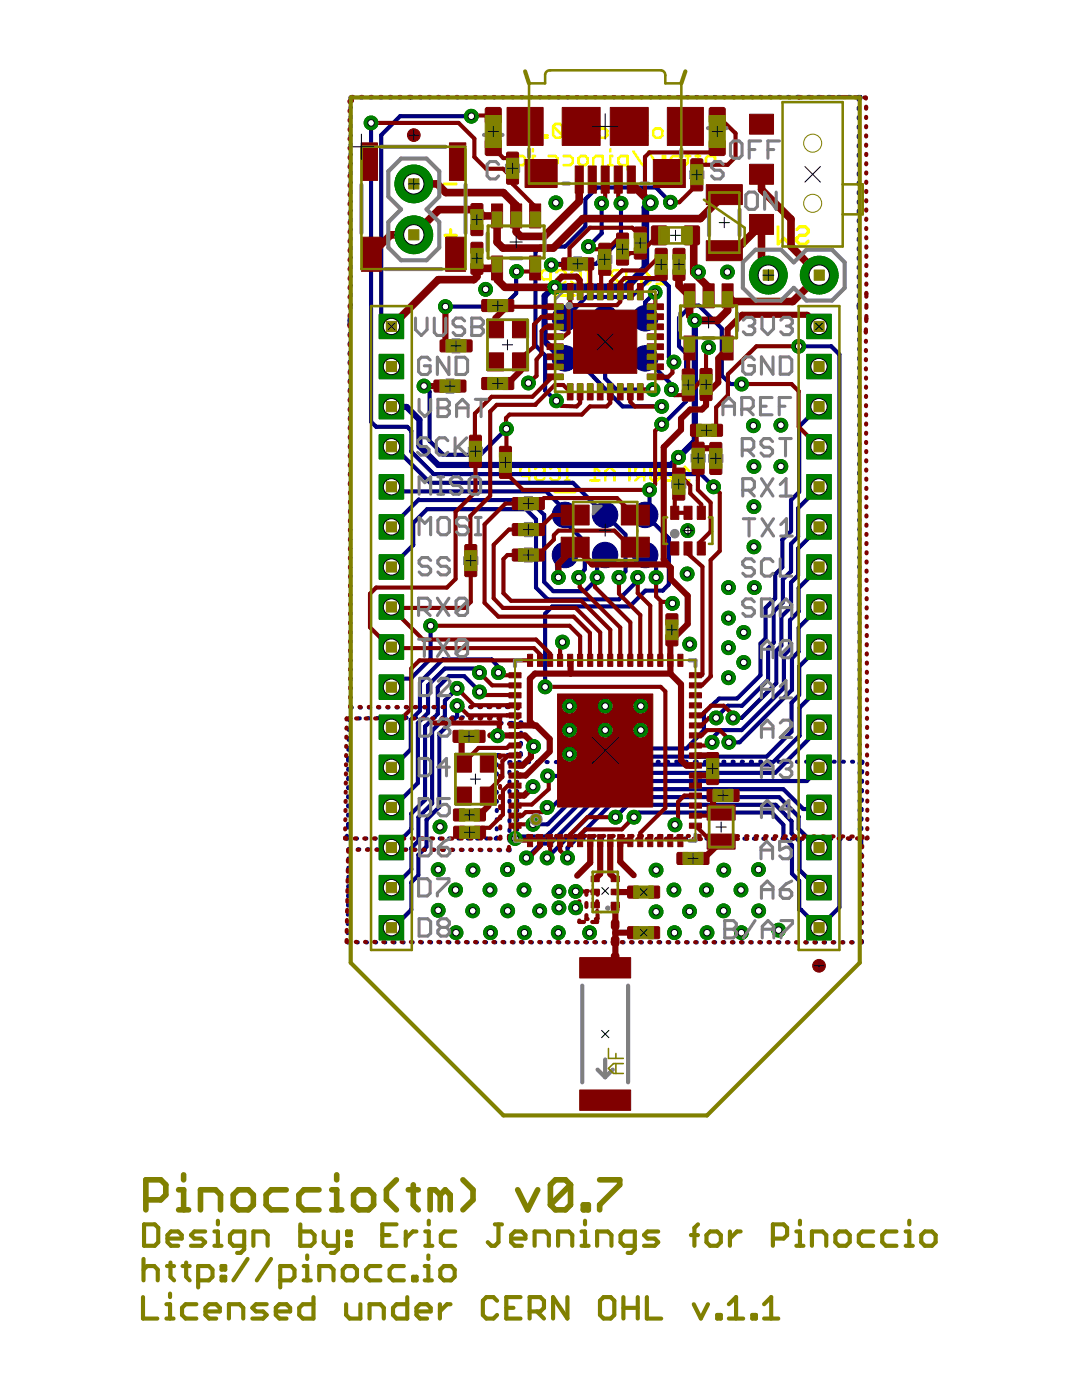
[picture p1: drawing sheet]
<svg xmlns="http://www.w3.org/2000/svg" width="216mm" height="279mm" viewBox="0 0 216 279" stroke-linecap="round" stroke-linejoin="round" font-family="sans-serif">
<path d="M111.2 63.5h3.1M112.7 62v3.1M111.2 102.8h3.1M112.7 101.2v3.1" fill="none" stroke="#000" stroke-width=".2"/>
<path d="M88.7 36.7h2.3M88.8 47h2.3M89.9 45.8v2.3M155.2 45.2v3.5l1.2-1.2 1.1 1.2v-3.5M159 45.8l.6-.6h1.1l.6 .6v.6l-.6 .6h-1.1l-.6 .5v.6l.6 .6h1.1l.6-.6" fill="none" stroke="#ff0" stroke-width=".61"/>
<g fill="none" stroke="#ff0" stroke-width=".51">
<path d="M103.4 31.1h.9l.5 .5v.9l-.5 .5h-.9l-.4-.5v-.9zM105.9 33h.9M106.3 29.8v.4M106.8 31.1h-.5v1.9M107.7 24.7h-1.8v.5l1.8 1.8v.5M107.8 32.5h.5v.5h-.5zM108.8 27h.4v.5h-.4zM109.4 31.1h1.4l.5 .5v.9l-.5 .5h-1.4M110.4 25.2v1.8l.4 .5h1l.4-.5M110.4 25.2l.4-.5h1l.4 .5v1.8M110.4 25.2l1.8 1.8M112.4 31.1h1.4l.5 .5v.9l-.5 .5h-1.4"/>
<path d="M113.4 25.7l.9 1.8 .9-1.8M115.4 31.6l.5-.5h.9l.4 .5v.9l-.4 .5h-.9l-.5-.5zM118.4 33v-1.4l.5-.5h1.3v1.9M119.4 26.1l.4-.4h.9l.5 .4v.9l-.5 .5h-.9l-.4-.5zM121.3 33h.9M121.8 29.8v.4M122.2 31.1h-.4v1.9M122.3 27.5h.9M122.7 24.3v.4M123.2 25.7h-.5v1.8M124.4 25.7h1.3l.5 .4v.9l-.5 .5h-1.3M125.2 33h-1.3l-.5-.5v-.9l.5-.5h1.3v2.8"/>
<path d="M126.4 30.2l1.8 2.8M127.3 25.7h1.4l.5 .4v.9l-.5 .5h-1.4M129.4 30.2l1.8 2.8M130.3 26.1l.5-.4h.9l.5 .4v.9l-.5 .5h-.9l-.5-.5zM132.2 31.1h.5v.5h-.5zM132.2 32.5h.5v.5h-.5zM133.3 27.5v-1.4l.5-.4h1.4v1.8M135.7 33h-1.4l-.4-.5v-.9l.4-.5h1.4v2.8M136.2 27.5h1M136.7 24.3v.4M136.8 31.1h.9M137.2 25.7h-.5v1.8"/>
<path d="M137.2 30.7v1.8l-.4 .5M138.8 31.1h.9M139.2 30.7v1.8l-.4 .5M140.1 27.5h-1.3l-.5-.5v-.9l.5-.4h1.3v2.7M142.7 30.2v2.8M142.7 31.6l-.5-.5h-.9l-.4 .5v1.4M109.9 55.8h-1.4l-.5-.5v-.9l.5-.5h1.4v2.8M110.7 59h4.1M111 54.4l.5-.5h.9l.4 .5v.4l-.4 .5h-.9l-.5 .5v.4l.5 .5h.9l.4-.5M114 54.4l.5-.5h.9l.4 .5v1.8l-.4 .5h-.9l-.5-.5M116.9 56.7h.9M116.9 53.9h.9"/>
<path d="M117.4 53.9v2.8M123.8 54.4l-.4-.5h-1l-.4 .5v.4l1.8 1.9h-1.8M125 53.9v2.3l.4 .5h1l.4-.5v-2.3M128 55.8l.4-.5h1.4v.9l-.5 .5h-.9l-.4-.5zM128 53.9l.9 .5 .9 .9M131 56.7h1.8M132.8 54.8l-.9-.9v2.8M105.6 95h-1.3l-.5-.5v-.9l.5-.5h1.3v2.8M106.8 93.6l.5-.5h.9l.4 .5v.5l-.4 .4h-.9l-.5 .5v.4l.5 .5h.9l.4-.5M109.8 93.6l.5-.5h.9l.4 .5v1.8l-.4 .5h-.9l-.5-.5M110.7 98.2h4.1M112.7 95.9h.9"/>
<path d="M112.7 93.1h.9M113.2 93.1v2.8M117.8 95.9h1.8M119.6 94.1l-.9-1v2.8M120.8 94.5h1.8M120.8 95.9v-1.8l.9-1 .9 1v1.8M123.8 93.1h1.8v2.8M124.7 94.5h.9M127.7 95l-.9 .9M128.6 95h-1.4l-.4-.5v-.9l.4-.5h1.4v2.8M130.2 94.5l-.4 .5v.4l.4 .5h.9l.5-.5v-.4l-.5-.5M130.2 94.5l-.4-.4v-.5l.4-.5h.9l.5 .5v.5l-.5 .4"/>
<path d="M130.2 94.5h.9M134.6 93.6l-.5-.5h-.9l-.4 .5v.5l1.8 1.8h-1.8M135.7 95.9h1.9M137.6 94.1l-.9-1v2.8"/>
</g>
<g fill="#000080" stroke="#000080" stroke-width=".2">
<circle cx="128.7" cy="102.8" r="2.54"/>
<circle cx="120.7" cy="102.8" r="2.54"/>
<circle cx="112.7" cy="102.8" r="2.54"/>
<circle cx="128.7" cy="110.8" r="2.54"/>
<circle cx="120.7" cy="110.8" r="2.54"/>
<circle cx="112.7" cy="110.8" r="2.54"/>
<circle cx="128.7" cy="63.5" r="2.54"/>
<circle cx="120.7" cy="63.5" r="2.54"/>
<circle cx="112.7" cy="63.5" r="2.54"/>
<circle cx="128.7" cy="71.5" r="2.54"/>
<circle cx="120.7" cy="71.5" r="2.54"/>
<circle cx="112.7" cy="71.5" r="2.54"/>
</g>
<g fill="none" stroke="#000080" stroke-width=".83">
<path d="M70.3 19.5h-.3v.2M71.9 19.5h.3M73.9 19.5h.3M75.8 19.5h.3M77.7 19.5h.4M79.7 19.5h.3M81.6 19.5h.6M83.8 19.5h.2M85.6 19.4h.3M87.5 19.4h.2M89.3 19.4h.2M91.1 19.4h.3"/>
<path d="M93 19.4h.2M94.8 19.4h.2M96.6 19.4h.3M98.5 19.4h.2M100.3 19.4h.2M102.2 19.4h.2M104 19.4h.2M105.8 19.4h.2M107.7 19.4h.2M109.5 19.4h.2M111.3 19.4h.2M113.2 19.4h.2"/>
<path d="M115 19.4h.2M116.8 19.4h.3M118.7 19.4h.2M120.5 19.4h.2M122.3 19.4h.3M124.2 19.4h.2M126 19.4h.2M127.8 19.4h.3M129.7 19.4h.2M131.5 19.4h.2M133.3 19.4h.3M135.2 19.4h.2"/>
<path d="M137 19.4h.2M138.9 19.4h.2M140.7 19.4h.2M142.5 19.4h.2M144.4 19.4h.2M146.2 19.4h.2M148 19.4h.3M149.9 19.3h.2M151.7 19.3h.2M153.5 19.3h.3M155.4 19.3h.2M157.2 19.3h.2"/>
<path d="M159 19.3h.6M161.3 19.3h.3M163.3 19.3h.3M165.3 19.3h.4M167.3 19.3h.3M169.3 19.3h.4M171.3 19.3h.4v.3h-.4v.3M70 21.3v.3M70 23.2v.2M70 25.1v.2M70 26.9v.3M70 28.8v.3"/>
<path d="M70 30.7v.2M70 32.6v.2M70 34.4v.3M70 36.3v.3M70 38.2v.2M74 24.5v59.7l1.1 1h6.2l.8 .8v4.1l4.4 4.5h53.4l2.5 2.6M94 23.2h-14.2l-3.7 3.8v36.1l2 2.1M171.3 21.5v.3M171.3 23.4v.2M171.3 25.3v.2M171.3 27.1v.3M171.3 29v.2"/>
<path d="M171.3 30.9v.2M171.3 32.7v.3M171.3 34.6v.2M171.3 36.5v.2M171.3 38.3v.3M70 40v.3M70 41.9v.3M70 43.8v.2M70 45.7v.2M70 47.5v.3M70 49.4v.3M70 51.3v.2"/>
<path d="M70 53.1v.3M70 55v.3M70 56.9v.2M70 58.8v.2M103.1 54.2l-.1 4.3-2.6 2.7h-11.5M120.1 40.6v6l-2.7 2.6M123.9 40.6v7.1l-5 5h-8.4l-.5 .2M130.7 58.4l-2 1.9v3.2M133.8 40.4l-2.9-3h-11.8l-2.3 2.4v5.3l-4.1 4.1h-4.8l-1.1 1v18.7l2 2.1v7l2.2 2M171.3 40.2v.2M171.3 42.1v.2M171.3 43.9v.3"/>
<path d="M171.3 45.8v.2M171.3 47.7v.2M171.3 49.5v.3M171.3 51.4v.2M171.3 53.3v.2M171.3 55.1v.3M171.3 57v.3M171.3 58.9v.2M69.8 66.6v.2M69.8 68.5v.2M69.8 70.3v.3M69.8 72.2v.2"/>
<path d="M69.8 74v.3M69.8 75.9v.2M69.8 77.8v.2M69.8 79.6v.3M69.8 63.2v1.8M70 60.6l-.1 1M84.6 77l1.1 1.2v9.8l2.8 2.8h7.4l5.1-5.2M112.7 63.5l4.3-4.2h8.9l3.6-3.6h2.5l1.5 1.4v14.1l1 1.1M120.7 71.5l.1 4 2.2 2.2h7.3M120.7 63.5v.2l-4.1 4.1v5.6l7.6 7.7h7.8M128.9 71.5l5.1 5.2v1M148 76.6h-2.2l-1.8-1.7v-9.3l-4.6-4.6h-1.5l-2.4 2.4v5.7l1.4 1.4v9.6l-4.6 4.6h-.3"/>
<path d="M159.4 69.1h6.5l1.6 1.6v110.4l-4.1 4-3.5-3.5h-.4v-5.8l-1.5-1.5v-5.6l-1.7-1.8v-2.3l-2.3-2.4h-26.5l-1 .9M171.3 60.7l.1 .8M171.4 63.1v.5M171.4 65.3v.7M171.4 67.6v.3M171.4 69.6v.2M171.4 71.4v.3M171.4 73.3v.3M171.4 75.2v.3M171.4 77.1v.3M171.4 79v.3M69.8 81.5v.2"/>
<path d="M69.8 83.3v.3M69.8 85.2v.2M69.8 87.1v.2M69.8 88.9v.3M69.8 90.8v.2M69.8 92.6v.3M69.8 94.5v.2M69.8 96.4v.2M69.9 98.2v.2M78.1 89.2h.6l7.1 7.2h28.5l10.5 10.3v7.3l-1.3 1.2M78.1 97.2l.9 .9h30l3.7 3.7v2.4l4 3.9v5.5l-1.2 1.6M129.6 97.8v4.1l-.9 .9"/>
<path d="M163.4 97.3l-4.1 4.1v5.7l-1.5 1.4v5.5l-1.6 1.6v4.6l-1.8 1.8v6.2l-1.1 1.1v6.4l-5.2 5.1h-2.9l-2.3 2.5M163.4 81.2l-3.9 3.9v13.1l-1.7 1.6v6.2l-1.7 1.7v5.5l-1.4 1.4v4.8l-1.9 1.9v6.1l-1.1 1v6.3l-4.6 4.7h-3.6l-3 2.9v3.4l-3.5 3.7h-17.6l-5.4 5.5h-4.7M171.4 80.9v.3M171.4 82.8v.3M171.4 84.7v.2M171.4 86.6v.2M171.4 88.5v.5M171.4 90.6v.2M171.4 92.5v.2M171.4 94.3v.3M171.4 96.2v.2M171.4 98.1l.1 .2"/>
<path d="M171.5 99.9v.3M69.9 100.1v.2M69.9 101.9v.3M69.9 103.8v.2M69.9 105.6v.3M69.9 107.5v.2M69.9 109.4v.2M69.9 111.2v.3M69.9 113.1v.2M69.9 114.9v.3M69.9 116.8v.2M69.9 118.7v.2"/>
<path d="M78.1 105.2l5.5-5.5 .1 .1h21.9l3 2.9v13.4l1.8 1.9h6.3l2.4-2.5v-3.1l1.6-1.6M78.1 113.2l4.4-4.4v-4.4l2.7-2.8h19.7l2.1 2.1v13.6l2.3 2.3h14.2l3.8-3.8v-.6M128.7 110.8l2.2 2.1v2.3M128.7 102.8l4.8 4.6v9.2l-1.3 1.3h-3.4l-3.2 3.1h-15.4l-1.4 1.4v14.7M128.7 102.8v.5M163.4 105.3l-4.1 4.2v5.3l-1.5 1.4v4.9l-1.9 2v5.7l-1 1.1v6.5l-6.9 6.9h-1.7M163.4 113.3l-4 4.1v4.6l-1.8 1.8v5.8l-1.2 1.2v6.5l-8.4 8.4h-4.3l-1.6 1.6v.8M171.5 101.8v.2M171.5 103.7v.2M171.5 105.5v.3M171.5 107.4v.3M171.5 109.3v.2"/>
<path d="M171.5 111.1v.3M171.5 113v.2M171.5 114.9v.2M171.5 116.7v.3M171.5 118.6v.3M69.9 120.5v.3M69.9 122.4v.2M69.9 124.2v.3M69.9 126.1v.2M69.9 128v.2M70 129.8v.2M70 131.7v.2"/>
<path d="M70 133.5v.3M70 135.4v.2M70 137.2v.3M70 139.1v.2M85.9 124.9v6.6l-3.9 3.9h-2l-1.9 2M91.2 137.4l-2.4 2.4v3.5l-2.6 2.5v14.5l-2.7 2.8v4.8l-1.4 1.4v4.2l-4 4M95.7 134.2l-.7-.8h-6.2l-3.4 3.4v5.5l-2 2v12l-5.3 5.2M95.7 138.1l-3.1-3.2h-3l-2.2 2.3v5.3l-2.6 2.5v14.6l-2.7 2.8v3.1l-4 4M99.4 134.2v-1.1l-1.3-1.5h-9.7l-4.6 4.6v5.7l-1.8 1.8v5.9l-3.9 3.8M163.4 129.3h-.3l-3.6 3.7v5.7l-1.6 1.5v5.8l-4.9 5h-32.6l-10.3 10.1h-.9M163.4 121.3l-4 4v4.8l-1.4 1.3v6.3l-10.4 10.4h-2.2M163.4 137.4l-3.8 3.8v5.6l-5.8 5.8h-32.7l-11.8 11.9h-3"/>
<path d="M171.5 120.5v.2M171.5 122.3v.3M171.5 124.2v.3M171.5 126.1v.2M171.5 128v.2M171.5 129.8v.2M171.5 131.7v.2M171.5 133.5v.3M171.5 135.4v.3M171.5 137.3v.2M171.5 139.1v.3M69.5 151.3v.5"/>
<path d="M69.5 153.4v.2M69.5 155.3v.2M69.5 157.1v.2M69.5 158.9v.2M69.5 149.3v.3M69.6 147.3v.4M69.6 145.4v.3M69.9 143.4h-.2v.3M70 141v.2h.2M71.5 143.4h.3M71.8 141.2h.2M73.4 143.3h.3"/>
<path d="M73.6 141.2h.3M75.3 143.3h.2M75.5 141.2h.2M77.2 143.3h.2M77.3 141.2h.2M79 143.3h.3M79.1 141.2h.3M80.9 143.3h.2M81 141.2h.2M82.8 143.2h.2M82.8 141.2h.2M84.6 143.2h.3"/>
<path d="M84.6 141.2h.3M86.5 141.2h.2M86.7 143.2h-.2M88.3 141.1h.2M88.4 143.2h.2M90.1 141.1h.3M90.2 143.2h.3M91.2 140.8v2.2l-3.5 3.4v14.7l-2.6 2.5v5.4l-1.6 1.6v4.1l-1.4 1.4v5.5l-4 3.9M92 141.1h.2M92.1 143.2h.3M93.8 141.1h.2M94 143.1h.2"/>
<path d="M95.7 141.1h.2M95.9 143.1h.2M97.5 141.1h.2M97.7 143.1h.3M99.1 152.5v.2M99.1 154.3v.3M99.1 156.2v.2M99.1 158v.2M99.1 159.8v.2M99.3 141.1h.2M99.6 143.1h.2l-.1 1.2h.4M99.6 150.7h-.5v.2"/>
<path d="M101.2 141.1h.2M101.3 150.7h.5M101.7 154v.3M101.7 156v.3M101.7 157.9v.3M101.7 159.8v.3M101.9 152.1h-.2v.3M102.2 144.3h-.5M103 141.1h.2v.3M103.2 143v.2M103.2 144.8v.3M103.2 146.7v.2"/>
<path d="M103.2 148.6v.2M103.2 150.4v.3M103.2 152.3v.2M103.2 154.2v.2M103.2 156v.3M103.2 157.9v.2M103.2 159.7v.3M103.5 152.1h.2M103.8 144.2h.2v.4M103.9 150.3v.4h-.5M103.9 148.3v.4M104 146.2v.4"/>
<path d="M105.4 152.1h.2M107.2 152.1h.2M109.1 152.1h.2M110.9 152.1h.2M112.8 152.1h.2M114.6 152.1h.2M116.5 152.1h.2M118.3 152.1h.2M120.1 152.1h.3M122 152.1h.2M124.1 152l-.3 .1M125.7 152h.2"/>
<path d="M127.5 152h.3M129.4 152h.2M131.2 152h.2M133.1 152h.2M134.9 152h.2M136.8 152h.2M138.6 152h.4M140.7 152h.2M142.5 152h.2M144.3 152h.2M146.2 152h.2M148 152h.2"/>
<path d="M149.8 152h.3M151.7 152h.2M153.5 152h.2M155.3 152h.3M157.2 152h.2M159 152h.2M160.8 152h.3M162.7 152h.2M163.4 145.4l-8.7 8.8h-32.9l-12.9 12.7h-5.7l-.4 .4M163.4 153.4l-2.4 2.5h-38.7l-12.5 12.5h-1.8l-3 2.8M164.5 152h.2M166.3 152h.3"/>
<path d="M168.2 152h.2M170 152h.2M171.5 141v.3M171.5 142.9v.2M171.5 144.8v.2M171.5 146.6v.3M171.5 148.5v.2M171.5 150.4v.2M171.5 152.2v.3M171.5 154.1v.2M171.5 156v.2M171.5 157.8v.3"/>
<path d="M171.5 159.7v.2M171.9 152h.2v.3M172 159.6v.2M172 157.7v.2M172 155.8v.2M172 153.9v.3M69.2 166.8v.5h.2M69.5 160.7v.3M69.5 162.6v.2M69.5 164.4l-.1 .8M69.5 178.7v.2M69.5 176.8v.2"/>
<path d="M69.5 175v.2M69.5 173.2v.2M69.6 171.3v.2M69.8 169.5h-.2v.2M71 167.3h.2M71.4 169.5h.3M72.9 167.3h.2M73.3 169.5h.3M74.7 167.3h.3M75.2 169.5h.2M76.6 167.3h.2M77.1 169.5h.2"/>
<path d="M78.5 167.3h.2M78.9 169.5h.3M80.3 167.3h.2M80.8 169.5h.3M82.2 167.3h.2M82.7 169.6h.2M84 167.3h.3M84.6 169.6h.2M85.9 167.3h.2M86.4 169.6h.3M87.7 167.3h.3M88.3 169.6h.3"/>
<path d="M89.6 167.3h.2M90.2 169.6h.2M91.5 167.3h.2M92.1 169.6h.2M93.3 167.3h.3M93.9 169.6h.3M95.2 167.3h.2M95.8 169.7h.3M97 167.3h.3M97.7 169.7h.2M99.1 167.2v.1h-.2M99.1 161.6v.3"/>
<path d="M99.1 163.5v.2M99.1 165.3v.2M99.5 169.7h.3M101.7 169.4v.3h-.3M101.7 161.7v.3M101.7 163.6v.3M101.7 165.5v.3M101.7 167.5v.3M103.2 167.2v.2h.2M103.2 161.6v.3M103.2 163.5v.2M103.2 165.4v.2"/>
<path d="M105.1 167.4h.2M106.9 167.4h.2M108.8 167.4h.2M110.6 167.4h.2M112.5 167.4h.2M114.3 167.4h.3M116.2 167.4h.2M118.1 167.4h.2M119.9 167.4h.3M121.8 167.4h.2M122.8 163.1l2.4-2.5h29.6l3.1 3.3v2.4l1.7 1.7v5.7l3.8 3.8M123.6 167.4h.3"/>
<path d="M125.5 167.4h.2M127.4 167.4h.2M129.5 167.4h-.3M131.1 167.4h.2M132.9 167.4h.3M134.8 167.4h.2M136.9 167.3l-.2 .1M138.5 167.3h.8M140.9 167.3h.3M142.8 167.4h.3M144.7 167.4h.3M146.6 167.4h.3"/>
<path d="M148.5 167.4h.3M150.4 167.4h.3M152.3 167.4h.3M154.2 167.4h.3M156.1 167.4h.3M158 167.4h.3M159.9 167.4h.3M161.8 167.4h.3M163.4 169.5l-4-4.1v-2.4l-3.9-3.9h-32.2l-10.1 10.1v2M163.4 161.5h-3.1l-4-4h-33.4l-13.7 13.7M163.7 167.4h.3M165.6 167.4h.3"/>
<path d="M167.5 167.4h.3M169.4 167.4h.3M171.5 161.6v.2M171.5 163.4v.3M171.6 165.3v.2M171.6 167.2v.2h-.3M171.9 167.1v1.8M171.9 165.2v.3M171.9 170.5v.3M171.9 172.4v.3M171.9 174.3v.3M171.9 176.3v.3"/>
<path d="M171.9 178.2v.3M171.9 163.3v.3M171.9 161.4v.3M69.4 187.9v.2h.2M69.4 186v.2M69.4 184.2v.2M69.4 182.4v.2M69.4 180.5v.2M71.2 188.1h.2M73 188.1h.2M74.8 188.1h.3M76.7 188.1h.2"/>
<path d="M78.5 188.1h.2M80.3 188.1h.2M82.2 188.1h.2M84 188.1h.2M85.8 188.1h.2M87.7 188.1h.2M89.5 188.1h.2M91.3 188.1h.2M93.1 188.1h.2M95 188.1h.2M96.8 188.1h.2M98.6 188.1h.2"/>
<path d="M100.5 188.1h.1M102.3 188.1h.2M104.1 188.1h.2M105.9 188.1h.2M107.8 188.1h.2M109.6 188.1h.2M111.4 188.1h.2M113.2 188.1h.3M115.1 188.1h.2M116.9 188.1h.2M118.7 188.1h.2M120.6 188.1h.2"/>
<path d="M122.4 188.1h.2M124.2 188.1h.2M126 188.1h.2M127.9 188.1h.2M129.7 188.1h.2M131.5 188.1h.2M133.3 188.1h.3M135.2 188.1h.2M137 188.1h.2M138.9 188.1h.1M140.7 188.1h.2M142.5 188.1h.2"/>
<path d="M144.3 188.1h.2M146.2 188.1h.2M148 188.1h.2M149.8 188.1h.2M151.6 188.1h.2M153.5 188.1h.2M155.3 188.1h.2M157.1 188.1h.2M159 188.1h.2M160.8 188.1h.2M162.6 188.1h.2M164.4 188.1h.2"/>
<path d="M166.3 188.1h.2M168.1 188.1h.2M169.9 188.1h.2M171.9 180.1v.3M171.9 182v.3M171.9 183.9v.3M171.9 185.9v.3M172 187.8v.3h-.3"/>
</g>
<path d="M110.7 57.3h-.2l-1.8 1.8v9l3.4 3.4h.6M128.7 71.5h.2M138.6 63.9v24.1l-4.7 4.8h-46.5l-3.7-3.8v-5.2l-2.5-2.6h-3.1M112.7 110.8l-1.4 1.3 .1 3.1M106.6 156.7l-.3 .3" fill="none" stroke="#000080" stroke-width="1.2"/>
<path d="M129.8 40.5l-1 .9v12.1l-3.9 3.8h-14.2" fill="none" stroke="#000080" stroke-width="1.5"/>
<path d="M161 62.7h4.9v4.9h-4.9z" fill="#008000" stroke="#008000" stroke-width=".2"/>
<circle cx="163.4" cy="65.2" r="1.63" fill="#fff" stroke="#000" stroke-width=".2"/>
<path d="M161 70.7h4.9v4.9h-4.9z" fill="#008000" stroke="#008000" stroke-width=".2"/>
<circle cx="163.4" cy="73.2" r="1.63" fill="#fff" stroke="#000" stroke-width=".2"/>
<path d="M161 78.7h4.9v4.9h-4.9z" fill="#008000" stroke="#008000" stroke-width=".2"/>
<circle cx="163.4" cy="81.2" r="1.63" fill="#fff" stroke="#000" stroke-width=".2"/>
<path d="M161 86.7h4.9v4.9h-4.9z" fill="#008000" stroke="#008000" stroke-width=".2"/>
<circle cx="163.4" cy="89.2" r="1.63" fill="#fff" stroke="#000" stroke-width=".2"/>
<path d="M161 94.7h4.9v4.9h-4.9z" fill="#008000" stroke="#008000" stroke-width=".2"/>
<circle cx="163.4" cy="97.2" r="1.63" fill="#fff" stroke="#000" stroke-width=".2"/>
<path d="M161 102.7h4.9v4.9h-4.9z" fill="#008000" stroke="#008000" stroke-width=".2"/>
<circle cx="163.4" cy="105.2" r="1.63" fill="#fff" stroke="#000" stroke-width=".2"/>
<path d="M161 110.7h4.9v4.9h-4.9z" fill="#008000" stroke="#008000" stroke-width=".2"/>
<circle cx="163.4" cy="113.2" r="1.63" fill="#fff" stroke="#000" stroke-width=".2"/>
<path d="M161 118.7h4.9v4.9h-4.9z" fill="#008000" stroke="#008000" stroke-width=".2"/>
<circle cx="163.4" cy="121.1" r="1.63" fill="#fff" stroke="#000" stroke-width=".2"/>
<path d="M161 126.7h4.9v4.9h-4.9z" fill="#008000" stroke="#008000" stroke-width=".2"/>
<circle cx="163.4" cy="129.1" r="1.63" fill="#fff" stroke="#000" stroke-width=".2"/>
<path d="M161 134.7h4.9v4.9h-4.9z" fill="#008000" stroke="#008000" stroke-width=".2"/>
<circle cx="163.4" cy="137.1" r="1.63" fill="#fff" stroke="#000" stroke-width=".2"/>
<path d="M161 142.7h4.9v4.9h-4.9z" fill="#008000" stroke="#008000" stroke-width=".2"/>
<circle cx="163.4" cy="145.1" r="1.63" fill="#fff" stroke="#000" stroke-width=".2"/>
<path d="M161 150.7h4.9v4.9h-4.9z" fill="#008000" stroke="#008000" stroke-width=".2"/>
<circle cx="163.4" cy="153.1" r="1.63" fill="#fff" stroke="#000" stroke-width=".2"/>
<path d="M161 158.7h4.9v4.9h-4.9z" fill="#008000" stroke="#008000" stroke-width=".2"/>
<circle cx="163.4" cy="161.1" r="1.63" fill="#fff" stroke="#000" stroke-width=".2"/>
<path d="M161 166.7h4.9v4.9h-4.9z" fill="#008000" stroke="#008000" stroke-width=".2"/>
<circle cx="163.4" cy="169.1" r="1.63" fill="#fff" stroke="#000" stroke-width=".2"/>
<path d="M161 174.7h4.9v4.9h-4.9z" fill="#008000" stroke="#008000" stroke-width=".2"/>
<circle cx="163.4" cy="177.1" r="1.63" fill="#fff" stroke="#000" stroke-width=".2"/>
<path d="M161 182.7h4.9v4.9h-4.9z" fill="#008000" stroke="#008000" stroke-width=".2"/>
<circle cx="163.4" cy="185.1" r="1.63" fill="#fff" stroke="#000" stroke-width=".2"/>
<path d="M75.7 62.7h4.8v4.9h-4.8z" fill="#008000" stroke="#008000" stroke-width=".2"/>
<circle cx="78.1" cy="65.2" r="1.63" fill="#fff" stroke="#000" stroke-width=".2"/>
<path d="M75.7 70.7h4.8v4.9h-4.8z" fill="#008000" stroke="#008000" stroke-width=".2"/>
<circle cx="78.1" cy="73.2" r="1.63" fill="#fff" stroke="#000" stroke-width=".2"/>
<path d="M75.7 78.7h4.8v4.9h-4.8z" fill="#008000" stroke="#008000" stroke-width=".2"/>
<circle cx="78.1" cy="81.2" r="1.63" fill="#fff" stroke="#000" stroke-width=".2"/>
<path d="M75.7 86.7h4.8v4.9h-4.8z" fill="#008000" stroke="#008000" stroke-width=".2"/>
<circle cx="78.1" cy="89.2" r="1.63" fill="#fff" stroke="#000" stroke-width=".2"/>
<path d="M75.7 94.7h4.8v4.9h-4.8z" fill="#008000" stroke="#008000" stroke-width=".2"/>
<circle cx="78.1" cy="97.2" r="1.63" fill="#fff" stroke="#000" stroke-width=".2"/>
<path d="M75.7 102.7h4.8v4.9h-4.8z" fill="#008000" stroke="#008000" stroke-width=".2"/>
<circle cx="78.1" cy="105.2" r="1.63" fill="#fff" stroke="#000" stroke-width=".2"/>
<path d="M75.7 110.7h4.8v4.9h-4.8z" fill="#008000" stroke="#008000" stroke-width=".2"/>
<circle cx="78.1" cy="113.2" r="1.63" fill="#fff" stroke="#000" stroke-width=".2"/>
<path d="M75.7 118.7h4.8v4.9h-4.8z" fill="#008000" stroke="#008000" stroke-width=".2"/>
<circle cx="78.1" cy="121.1" r="1.63" fill="#fff" stroke="#000" stroke-width=".2"/>
<path d="M75.7 126.7h4.8v4.9h-4.8z" fill="#008000" stroke="#008000" stroke-width=".2"/>
<circle cx="78.1" cy="129.1" r="1.63" fill="#fff" stroke="#000" stroke-width=".2"/>
<path d="M75.7 134.7h4.8v4.9h-4.8z" fill="#008000" stroke="#008000" stroke-width=".2"/>
<circle cx="78.1" cy="137.1" r="1.63" fill="#fff" stroke="#000" stroke-width=".2"/>
<path d="M75.7 142.7h4.8v4.9h-4.8z" fill="#008000" stroke="#008000" stroke-width=".2"/>
<circle cx="78.1" cy="145.1" r="1.63" fill="#fff" stroke="#000" stroke-width=".2"/>
<path d="M75.7 150.7h4.8v4.9h-4.8z" fill="#008000" stroke="#008000" stroke-width=".2"/>
<circle cx="78.1" cy="153.1" r="1.63" fill="#fff" stroke="#000" stroke-width=".2"/>
<path d="M75.7 158.7h4.8v4.9h-4.8z" fill="#008000" stroke="#008000" stroke-width=".2"/>
<circle cx="78.1" cy="161.1" r="1.63" fill="#fff" stroke="#000" stroke-width=".2"/>
<path d="M75.7 166.7h4.8v4.9h-4.8z" fill="#008000" stroke="#008000" stroke-width=".2"/>
<circle cx="78.1" cy="169.1" r="1.63" fill="#fff" stroke="#000" stroke-width=".2"/>
<path d="M75.7 174.7h4.8v4.9h-4.8z" fill="#008000" stroke="#008000" stroke-width=".2"/>
<circle cx="78.1" cy="177.1" r="1.63" fill="#fff" stroke="#000" stroke-width=".2"/>
<path d="M75.7 182.7h4.8v4.9h-4.8z" fill="#008000" stroke="#008000" stroke-width=".2"/>
<circle cx="78.1" cy="185.1" r="1.63" fill="#fff" stroke="#000" stroke-width=".2"/>
<circle cx="153.3" cy="54.9" r="3.8" fill="#008000" stroke="#008000" stroke-width=".2"/>
<circle cx="153.3" cy="54.9" r="2.03" fill="#fff" stroke="#000" stroke-width=".2"/>
<circle cx="163.5" cy="54.9" r="3.8" fill="#008000" stroke="#008000" stroke-width=".2"/>
<circle cx="163.5" cy="54.9" r="2.03" fill="#fff" stroke="#000" stroke-width=".2"/>
<circle cx="82.6" cy="36.7" r="3.8" fill="#008000" stroke="#008000" stroke-width=".2"/>
<circle cx="82.6" cy="36.7" r="2.03" fill="#fff" stroke="#000" stroke-width=".2"/>
<circle cx="82.6" cy="46.9" r="3.8" fill="#008000" stroke="#008000" stroke-width=".2"/>
<circle cx="82.6" cy="46.9" r="2.03" fill="#fff" stroke="#000" stroke-width=".2"/>
<circle cx="106.3" cy="157" r="1.38" fill="#008000" stroke="#008000" stroke-width=".2"/>
<circle cx="106.3" cy="157" r=".66" fill="#fff" stroke="#000" stroke-width=".2"/>
<circle cx="117.6" cy="186.1" r="1.38" fill="#008000" stroke="#008000" stroke-width=".2"/>
<circle cx="117.6" cy="186.1" r=".66" fill="#fff" stroke="#000" stroke-width=".2"/>
<circle cx="111.4" cy="186.1" r="1.38" fill="#008000" stroke="#008000" stroke-width=".2"/>
<circle cx="111.4" cy="186.1" r=".66" fill="#fff" stroke="#000" stroke-width=".2"/>
<circle cx="104.6" cy="186.1" r="1.38" fill="#008000" stroke="#008000" stroke-width=".2"/>
<circle cx="104.6" cy="186.1" r=".66" fill="#fff" stroke="#000" stroke-width=".2"/>
<circle cx="97.9" cy="186.1" r="1.38" fill="#008000" stroke="#008000" stroke-width=".2"/>
<circle cx="97.9" cy="186.1" r=".66" fill="#fff" stroke="#000" stroke-width=".2"/>
<circle cx="91" cy="186.1" r="1.38" fill="#008000" stroke="#008000" stroke-width=".2"/>
<circle cx="91" cy="186.1" r=".66" fill="#fff" stroke="#000" stroke-width=".2"/>
<circle cx="111.5" cy="181.2" r="1.38" fill="#008000" stroke="#008000" stroke-width=".2"/>
<circle cx="111.5" cy="181.2" r=".66" fill="#fff" stroke="#000" stroke-width=".2"/>
<circle cx="111.5" cy="177.9" r="1.38" fill="#008000" stroke="#008000" stroke-width=".2"/>
<circle cx="111.5" cy="177.9" r=".66" fill="#fff" stroke="#000" stroke-width=".2"/>
<circle cx="134.6" cy="186.1" r="1.38" fill="#008000" stroke="#008000" stroke-width=".2"/>
<circle cx="134.6" cy="186.1" r=".66" fill="#fff" stroke="#000" stroke-width=".2"/>
<circle cx="99.3" cy="146.8" r="1.38" fill="#008000" stroke="#008000" stroke-width=".2"/>
<circle cx="99.3" cy="146.8" r=".66" fill="#fff" stroke="#000" stroke-width=".2"/>
<circle cx="104.6" cy="177.6" r="1.38" fill="#008000" stroke="#008000" stroke-width=".2"/>
<circle cx="104.6" cy="177.6" r=".66" fill="#fff" stroke="#000" stroke-width=".2"/>
<circle cx="97.8" cy="177.6" r="1.38" fill="#008000" stroke="#008000" stroke-width=".2"/>
<circle cx="97.8" cy="177.6" r=".66" fill="#fff" stroke="#000" stroke-width=".2"/>
<circle cx="90.9" cy="177.6" r="1.38" fill="#008000" stroke="#008000" stroke-width=".2"/>
<circle cx="90.9" cy="177.6" r=".66" fill="#fff" stroke="#000" stroke-width=".2"/>
<circle cx="137.6" cy="128.5" r="1.38" fill="#008000" stroke="#008000" stroke-width=".2"/>
<circle cx="137.6" cy="128.5" r=".66" fill="#fff" stroke="#000" stroke-width=".2"/>
<circle cx="134.5" cy="177.6" r="1.38" fill="#008000" stroke="#008000" stroke-width=".2"/>
<circle cx="134.5" cy="177.6" r=".66" fill="#fff" stroke="#000" stroke-width=".2"/>
<circle cx="130.9" cy="182" r="1.38" fill="#008000" stroke="#008000" stroke-width=".2"/>
<circle cx="130.9" cy="182" r=".66" fill="#fff" stroke="#000" stroke-width=".2"/>
<circle cx="87.8" cy="165" r="1.38" fill="#008000" stroke="#008000" stroke-width=".2"/>
<circle cx="87.8" cy="165" r=".66" fill="#fff" stroke="#000" stroke-width=".2"/>
<circle cx="113.6" cy="140.9" r="1.38" fill="#008000" stroke="#008000" stroke-width=".2"/>
<circle cx="113.6" cy="140.9" r=".66" fill="#fff" stroke="#000" stroke-width=".2"/>
<circle cx="113.6" cy="145.7" r="1.38" fill="#008000" stroke="#008000" stroke-width=".2"/>
<circle cx="113.6" cy="145.7" r=".66" fill="#fff" stroke="#000" stroke-width=".2"/>
<circle cx="113.6" cy="150.5" r="1.38" fill="#008000" stroke="#008000" stroke-width=".2"/>
<circle cx="113.6" cy="150.5" r=".66" fill="#fff" stroke="#000" stroke-width=".2"/>
<circle cx="120.8" cy="145.7" r="1.38" fill="#008000" stroke="#008000" stroke-width=".2"/>
<circle cx="120.8" cy="145.7" r=".66" fill="#fff" stroke="#000" stroke-width=".2"/>
<circle cx="120.8" cy="140.9" r="1.38" fill="#008000" stroke="#008000" stroke-width=".2"/>
<circle cx="120.8" cy="140.9" r=".66" fill="#fff" stroke="#000" stroke-width=".2"/>
<circle cx="127.9" cy="140.9" r="1.38" fill="#008000" stroke="#008000" stroke-width=".2"/>
<circle cx="127.9" cy="140.9" r=".66" fill="#fff" stroke="#000" stroke-width=".2"/>
<circle cx="127.9" cy="145.7" r="1.38" fill="#008000" stroke="#008000" stroke-width=".2"/>
<circle cx="127.9" cy="145.7" r=".66" fill="#fff" stroke="#000" stroke-width=".2"/>
<circle cx="106.5" cy="149" r="1.38" fill="#008000" stroke="#008000" stroke-width=".2"/>
<circle cx="106.5" cy="149" r=".66" fill="#fff" stroke="#000" stroke-width=".2"/>
<circle cx="114.9" cy="177.9" r="1.38" fill="#008000" stroke="#008000" stroke-width=".2"/>
<circle cx="114.9" cy="177.9" r=".66" fill="#fff" stroke="#000" stroke-width=".2"/>
<circle cx="114.9" cy="181.2" r="1.38" fill="#008000" stroke="#008000" stroke-width=".2"/>
<circle cx="114.9" cy="181.2" r=".66" fill="#fff" stroke="#000" stroke-width=".2"/>
<circle cx="134.2" cy="120.4" r="1.38" fill="#008000" stroke="#008000" stroke-width=".2"/>
<circle cx="134.2" cy="120.4" r=".66" fill="#fff" stroke="#000" stroke-width=".2"/>
<circle cx="87.4" cy="173.5" r="1.38" fill="#008000" stroke="#008000" stroke-width=".2"/>
<circle cx="87.4" cy="173.5" r=".66" fill="#fff" stroke="#000" stroke-width=".2"/>
<circle cx="94.4" cy="173.7" r="1.38" fill="#008000" stroke="#008000" stroke-width=".2"/>
<circle cx="94.4" cy="173.7" r=".66" fill="#fff" stroke="#000" stroke-width=".2"/>
<circle cx="101.3" cy="173.5" r="1.38" fill="#008000" stroke="#008000" stroke-width=".2"/>
<circle cx="101.3" cy="173.5" r=".66" fill="#fff" stroke="#000" stroke-width=".2"/>
<circle cx="148.4" cy="126.2" r="1.38" fill="#008000" stroke="#008000" stroke-width=".2"/>
<circle cx="148.4" cy="126.2" r=".66" fill="#fff" stroke="#000" stroke-width=".2"/>
<circle cx="145.4" cy="129.3" r="1.38" fill="#008000" stroke="#008000" stroke-width=".2"/>
<circle cx="145.4" cy="129.3" r=".66" fill="#fff" stroke="#000" stroke-width=".2"/>
<circle cx="145.4" cy="135.3" r="1.38" fill="#008000" stroke="#008000" stroke-width=".2"/>
<circle cx="145.4" cy="135.3" r=".66" fill="#fff" stroke="#000" stroke-width=".2"/>
<circle cx="148.4" cy="132.2" r="1.38" fill="#008000" stroke="#008000" stroke-width=".2"/>
<circle cx="148.4" cy="132.2" r=".66" fill="#fff" stroke="#000" stroke-width=".2"/>
<circle cx="145.4" cy="123.4" r="1.38" fill="#008000" stroke="#008000" stroke-width=".2"/>
<circle cx="145.4" cy="123.4" r=".66" fill="#fff" stroke="#000" stroke-width=".2"/>
<circle cx="134.7" cy="164.6" r="1.38" fill="#008000" stroke="#008000" stroke-width=".2"/>
<circle cx="134.7" cy="164.6" r=".66" fill="#fff" stroke="#000" stroke-width=".2"/>
<circle cx="130.9" cy="173.7" r="1.38" fill="#008000" stroke="#008000" stroke-width=".2"/>
<circle cx="130.9" cy="173.7" r=".66" fill="#fff" stroke="#000" stroke-width=".2"/>
<circle cx="141.4" cy="69.3" r="1.38" fill="#008000" stroke="#008000" stroke-width=".2"/>
<circle cx="141.4" cy="69.3" r=".66" fill="#fff" stroke="#000" stroke-width=".2"/>
<circle cx="134" cy="77.7" r="1.38" fill="#008000" stroke="#008000" stroke-width=".2"/>
<circle cx="134" cy="77.7" r=".66" fill="#fff" stroke="#000" stroke-width=".2"/>
<circle cx="150.5" cy="117.3" r="1.38" fill="#008000" stroke="#008000" stroke-width=".2"/>
<circle cx="150.5" cy="117.3" r=".66" fill="#fff" stroke="#000" stroke-width=".2"/>
<circle cx="150.4" cy="109.1" r="1.38" fill="#008000" stroke="#008000" stroke-width=".2"/>
<circle cx="150.4" cy="109.1" r=".66" fill="#fff" stroke="#000" stroke-width=".2"/>
<circle cx="150.4" cy="101.1" r="1.38" fill="#008000" stroke="#008000" stroke-width=".2"/>
<circle cx="150.4" cy="101.1" r=".66" fill="#fff" stroke="#000" stroke-width=".2"/>
<circle cx="150.4" cy="93.1" r="1.38" fill="#008000" stroke="#008000" stroke-width=".2"/>
<circle cx="150.4" cy="93.1" r=".66" fill="#fff" stroke="#000" stroke-width=".2"/>
<circle cx="155.8" cy="93.1" r="1.38" fill="#008000" stroke="#008000" stroke-width=".2"/>
<circle cx="155.8" cy="93.1" r=".66" fill="#fff" stroke="#000" stroke-width=".2"/>
<circle cx="150.3" cy="85" r="1.38" fill="#008000" stroke="#008000" stroke-width=".2"/>
<circle cx="150.3" cy="85" r=".66" fill="#fff" stroke="#000" stroke-width=".2"/>
<circle cx="155.8" cy="84.9" r="1.38" fill="#008000" stroke="#008000" stroke-width=".2"/>
<circle cx="155.8" cy="84.9" r=".66" fill="#fff" stroke="#000" stroke-width=".2"/>
<circle cx="110.9" cy="40.5" r="1.38" fill="#008000" stroke="#008000" stroke-width=".2"/>
<circle cx="110.9" cy="40.5" r=".66" fill="#fff" stroke="#000" stroke-width=".2"/>
<circle cx="101.3" cy="181.8" r="1.38" fill="#008000" stroke="#008000" stroke-width=".2"/>
<circle cx="101.3" cy="181.8" r=".66" fill="#fff" stroke="#000" stroke-width=".2"/>
<circle cx="94.3" cy="181.8" r="1.38" fill="#008000" stroke="#008000" stroke-width=".2"/>
<circle cx="94.3" cy="181.8" r=".66" fill="#fff" stroke="#000" stroke-width=".2"/>
<circle cx="87.4" cy="181.7" r="1.38" fill="#008000" stroke="#008000" stroke-width=".2"/>
<circle cx="87.4" cy="181.7" r=".66" fill="#fff" stroke="#000" stroke-width=".2"/>
<circle cx="107.7" cy="181.8" r="1.38" fill="#008000" stroke="#008000" stroke-width=".2"/>
<circle cx="107.7" cy="181.8" r=".66" fill="#fff" stroke="#000" stroke-width=".2"/>
<circle cx="105.4" cy="76.4" r="1.38" fill="#008000" stroke="#008000" stroke-width=".2"/>
<circle cx="105.4" cy="76.4" r=".66" fill="#fff" stroke="#000" stroke-width=".2"/>
<circle cx="96.9" cy="57.7" r="1.38" fill="#008000" stroke="#008000" stroke-width=".2"/>
<circle cx="96.9" cy="57.7" r=".66" fill="#fff" stroke="#000" stroke-width=".2"/>
<circle cx="145.1" cy="54.3" r="1.38" fill="#008000" stroke="#008000" stroke-width=".2"/>
<circle cx="145.1" cy="54.3" r=".66" fill="#fff" stroke="#000" stroke-width=".2"/>
<circle cx="139.4" cy="54.3" r="1.38" fill="#008000" stroke="#008000" stroke-width=".2"/>
<circle cx="139.4" cy="54.3" r=".66" fill="#fff" stroke="#000" stroke-width=".2"/>
<circle cx="147.9" cy="186.1" r="1.38" fill="#008000" stroke="#008000" stroke-width=".2"/>
<circle cx="147.9" cy="186.1" r=".66" fill="#fff" stroke="#000" stroke-width=".2"/>
<circle cx="141.1" cy="186.1" r="1.38" fill="#008000" stroke="#008000" stroke-width=".2"/>
<circle cx="141.1" cy="186.1" r=".66" fill="#fff" stroke="#000" stroke-width=".2"/>
<circle cx="147.8" cy="177.6" r="1.38" fill="#008000" stroke="#008000" stroke-width=".2"/>
<circle cx="147.8" cy="177.6" r=".66" fill="#fff" stroke="#000" stroke-width=".2"/>
<circle cx="141" cy="177.6" r="1.38" fill="#008000" stroke="#008000" stroke-width=".2"/>
<circle cx="141" cy="177.6" r=".66" fill="#fff" stroke="#000" stroke-width=".2"/>
<circle cx="144.4" cy="173.7" r="1.38" fill="#008000" stroke="#008000" stroke-width=".2"/>
<circle cx="144.4" cy="173.7" r=".66" fill="#fff" stroke="#000" stroke-width=".2"/>
<circle cx="151.3" cy="173.5" r="1.38" fill="#008000" stroke="#008000" stroke-width=".2"/>
<circle cx="151.3" cy="173.5" r=".66" fill="#fff" stroke="#000" stroke-width=".2"/>
<circle cx="151.4" cy="181.8" r="1.38" fill="#008000" stroke="#008000" stroke-width=".2"/>
<circle cx="151.4" cy="181.8" r=".66" fill="#fff" stroke="#000" stroke-width=".2"/>
<circle cx="144.4" cy="181.8" r="1.38" fill="#008000" stroke="#008000" stroke-width=".2"/>
<circle cx="144.4" cy="181.8" r=".66" fill="#fff" stroke="#000" stroke-width=".2"/>
<circle cx="137.6" cy="181.9" r="1.38" fill="#008000" stroke="#008000" stroke-width=".2"/>
<circle cx="137.6" cy="181.9" r=".66" fill="#fff" stroke="#000" stroke-width=".2"/>
<circle cx="112.2" cy="128.1" r="1.38" fill="#008000" stroke="#008000" stroke-width=".2"/>
<circle cx="112.2" cy="128.1" r=".66" fill="#fff" stroke="#000" stroke-width=".2"/>
<circle cx="155.4" cy="185.6" r="1.38" fill="#008000" stroke="#008000" stroke-width=".2"/>
<circle cx="155.4" cy="185.6" r=".66" fill="#fff" stroke="#000" stroke-width=".2"/>
<circle cx="137.1" cy="114.5" r="1.38" fill="#008000" stroke="#008000" stroke-width=".2"/>
<circle cx="137.1" cy="114.5" r=".66" fill="#fff" stroke="#000" stroke-width=".2"/>
<circle cx="130.9" cy="115.2" r="1.38" fill="#008000" stroke="#008000" stroke-width=".2"/>
<circle cx="130.9" cy="115.2" r=".66" fill="#fff" stroke="#000" stroke-width=".2"/>
<circle cx="137.2" cy="105.9" r="1.38" fill="#008000" stroke="#008000" stroke-width=".2"/>
<circle cx="137.2" cy="105.9" r=".66" fill="#fff" stroke="#000" stroke-width=".2"/>
<circle cx="145.4" cy="117.3" r="1.38" fill="#008000" stroke="#008000" stroke-width=".2"/>
<circle cx="145.4" cy="117.3" r=".66" fill="#fff" stroke="#000" stroke-width=".2"/>
<circle cx="111.4" cy="115.2" r="1.38" fill="#008000" stroke="#008000" stroke-width=".2"/>
<circle cx="111.4" cy="115.2" r=".66" fill="#fff" stroke="#000" stroke-width=".2"/>
<circle cx="119.1" cy="115.2" r="1.38" fill="#008000" stroke="#008000" stroke-width=".2"/>
<circle cx="119.1" cy="115.2" r=".66" fill="#fff" stroke="#000" stroke-width=".2"/>
<circle cx="123.5" cy="115.2" r="1.38" fill="#008000" stroke="#008000" stroke-width=".2"/>
<circle cx="123.5" cy="115.2" r=".66" fill="#fff" stroke="#000" stroke-width=".2"/>
<circle cx="115.5" cy="115.2" r="1.38" fill="#008000" stroke="#008000" stroke-width=".2"/>
<circle cx="115.5" cy="115.2" r=".66" fill="#fff" stroke="#000" stroke-width=".2"/>
<circle cx="142.9" cy="143.3" r="1.38" fill="#008000" stroke="#008000" stroke-width=".2"/>
<circle cx="142.9" cy="143.3" r=".66" fill="#fff" stroke="#000" stroke-width=".2"/>
<circle cx="146.3" cy="143.3" r="1.38" fill="#008000" stroke="#008000" stroke-width=".2"/>
<circle cx="146.3" cy="143.3" r=".66" fill="#fff" stroke="#000" stroke-width=".2"/>
<circle cx="85.9" cy="124.9" r="1.38" fill="#008000" stroke="#008000" stroke-width=".2"/>
<circle cx="85.9" cy="124.9" r=".66" fill="#fff" stroke="#000" stroke-width=".2"/>
<circle cx="99.4" cy="134.2" r="1.38" fill="#008000" stroke="#008000" stroke-width=".2"/>
<circle cx="99.4" cy="134.2" r=".66" fill="#fff" stroke="#000" stroke-width=".2"/>
<circle cx="95.7" cy="134.2" r="1.38" fill="#008000" stroke="#008000" stroke-width=".2"/>
<circle cx="95.7" cy="134.2" r=".66" fill="#fff" stroke="#000" stroke-width=".2"/>
<circle cx="95.7" cy="138.1" r="1.38" fill="#008000" stroke="#008000" stroke-width=".2"/>
<circle cx="95.7" cy="138.1" r=".66" fill="#fff" stroke="#000" stroke-width=".2"/>
<circle cx="91.2" cy="140.8" r="1.38" fill="#008000" stroke="#008000" stroke-width=".2"/>
<circle cx="91.2" cy="140.8" r=".66" fill="#fff" stroke="#000" stroke-width=".2"/>
<circle cx="91.2" cy="137.4" r="1.38" fill="#008000" stroke="#008000" stroke-width=".2"/>
<circle cx="91.2" cy="137.4" r=".66" fill="#fff" stroke="#000" stroke-width=".2"/>
<circle cx="109.3" cy="154.9" r="1.38" fill="#008000" stroke="#008000" stroke-width=".2"/>
<circle cx="109.3" cy="154.9" r=".66" fill="#fff" stroke="#000" stroke-width=".2"/>
<circle cx="110.7" cy="57.3" r="1.38" fill="#008000" stroke="#008000" stroke-width=".2"/>
<circle cx="110.7" cy="57.3" r=".66" fill="#fff" stroke="#000" stroke-width=".2"/>
<circle cx="129.8" cy="40.5" r="1.52" fill="#008000" stroke="#008000" stroke-width=".2"/>
<circle cx="129.8" cy="40.5" r=".8" fill="#fff" stroke="#000" stroke-width=".2"/>
<circle cx="94" cy="23.2" r="1.38" fill="#008000" stroke="#008000" stroke-width=".2"/>
<circle cx="94" cy="23.2" r=".66" fill="#fff" stroke="#000" stroke-width=".2"/>
<circle cx="135.4" cy="91.3" r="1.38" fill="#008000" stroke="#008000" stroke-width=".2"/>
<circle cx="135.4" cy="91.3" r=".66" fill="#fff" stroke="#000" stroke-width=".2"/>
<circle cx="138.6" cy="63.9" r="1.38" fill="#008000" stroke="#008000" stroke-width=".2"/>
<circle cx="138.6" cy="63.9" r=".66" fill="#fff" stroke="#000" stroke-width=".2"/>
<circle cx="88.9" cy="61.2" r="1.38" fill="#008000" stroke="#008000" stroke-width=".2"/>
<circle cx="88.9" cy="61.2" r=".66" fill="#fff" stroke="#000" stroke-width=".2"/>
<circle cx="103.1" cy="54.2" r="1.38" fill="#008000" stroke="#008000" stroke-width=".2"/>
<circle cx="103.1" cy="54.2" r=".66" fill="#fff" stroke="#000" stroke-width=".2"/>
<circle cx="127.3" cy="115.2" r="1.38" fill="#008000" stroke="#008000" stroke-width=".2"/>
<circle cx="127.3" cy="115.2" r=".66" fill="#fff" stroke="#000" stroke-width=".2"/>
<circle cx="142.1" cy="148.1" r="1.38" fill="#008000" stroke="#008000" stroke-width=".2"/>
<circle cx="142.1" cy="148.1" r=".66" fill="#fff" stroke="#000" stroke-width=".2"/>
<circle cx="145.4" cy="148.1" r="1.38" fill="#008000" stroke="#008000" stroke-width=".2"/>
<circle cx="145.4" cy="148.1" r=".66" fill="#fff" stroke="#000" stroke-width=".2"/>
<circle cx="108.8" cy="137.1" r="1.38" fill="#008000" stroke="#008000" stroke-width=".2"/>
<circle cx="108.8" cy="137.1" r=".66" fill="#fff" stroke="#000" stroke-width=".2"/>
<circle cx="132" cy="84.7" r="1.38" fill="#008000" stroke="#008000" stroke-width=".2"/>
<circle cx="132" cy="84.7" r=".66" fill="#fff" stroke="#000" stroke-width=".2"/>
<circle cx="148" cy="76.6" r="1.38" fill="#008000" stroke="#008000" stroke-width=".2"/>
<circle cx="148" cy="76.6" r=".66" fill="#fff" stroke="#000" stroke-width=".2"/>
<circle cx="129.6" cy="97.8" r="1.38" fill="#008000" stroke="#008000" stroke-width=".2"/>
<circle cx="129.6" cy="97.8" r=".66" fill="#fff" stroke="#000" stroke-width=".2"/>
<circle cx="109.2" cy="161.1" r="1.38" fill="#008000" stroke="#008000" stroke-width=".2"/>
<circle cx="109.2" cy="161.1" r=".66" fill="#fff" stroke="#000" stroke-width=".2"/>
<circle cx="106.3" cy="164.5" r="1.38" fill="#008000" stroke="#008000" stroke-width=".2"/>
<circle cx="106.3" cy="164.5" r=".66" fill="#fff" stroke="#000" stroke-width=".2"/>
<circle cx="102.8" cy="167.3" r="1.38" fill="#008000" stroke="#008000" stroke-width=".2"/>
<circle cx="102.8" cy="167.3" r=".66" fill="#fff" stroke="#000" stroke-width=".2"/>
<circle cx="105" cy="171.2" r="1.38" fill="#008000" stroke="#008000" stroke-width=".2"/>
<circle cx="105" cy="171.2" r=".66" fill="#fff" stroke="#000" stroke-width=".2"/>
<circle cx="109.2" cy="171.2" r="1.38" fill="#008000" stroke="#008000" stroke-width=".2"/>
<circle cx="109.2" cy="171.2" r=".66" fill="#fff" stroke="#000" stroke-width=".2"/>
<circle cx="113.2" cy="171.2" r="1.38" fill="#008000" stroke="#008000" stroke-width=".2"/>
<circle cx="113.2" cy="171.2" r=".66" fill="#fff" stroke="#000" stroke-width=".2"/>
<circle cx="122.8" cy="163.1" r="1.38" fill="#008000" stroke="#008000" stroke-width=".2"/>
<circle cx="122.8" cy="163.1" r=".66" fill="#fff" stroke="#000" stroke-width=".2"/>
<circle cx="126.5" cy="163.1" r="1.38" fill="#008000" stroke="#008000" stroke-width=".2"/>
<circle cx="126.5" cy="163.1" r=".66" fill="#fff" stroke="#000" stroke-width=".2"/>
<circle cx="159.4" cy="69.1" r="1.38" fill="#008000" stroke="#008000" stroke-width=".2"/>
<circle cx="159.4" cy="69.1" r=".66" fill="#fff" stroke="#000" stroke-width=".2"/>
<circle cx="142.4" cy="97.2" r="1.38" fill="#008000" stroke="#008000" stroke-width=".2"/>
<circle cx="142.4" cy="97.2" r=".66" fill="#fff" stroke="#000" stroke-width=".2"/>
<circle cx="74" cy="24.5" r="1.38" fill="#008000" stroke="#008000" stroke-width=".2"/>
<circle cx="74" cy="24.5" r=".66" fill="#fff" stroke="#000" stroke-width=".2"/>
<circle cx="123.9" cy="40.6" r="1.38" fill="#008000" stroke="#008000" stroke-width=".2"/>
<circle cx="123.9" cy="40.6" r=".66" fill="#fff" stroke="#000" stroke-width=".2"/>
<circle cx="110" cy="52.9" r="1.38" fill="#008000" stroke="#008000" stroke-width=".2"/>
<circle cx="110" cy="52.9" r=".66" fill="#fff" stroke="#000" stroke-width=".2"/>
<circle cx="84.6" cy="77" r="1.38" fill="#008000" stroke="#008000" stroke-width=".2"/>
<circle cx="84.6" cy="77" r=".66" fill="#fff" stroke="#000" stroke-width=".2"/>
<circle cx="101" cy="85.6" r="1.38" fill="#008000" stroke="#008000" stroke-width=".2"/>
<circle cx="101" cy="85.6" r=".66" fill="#fff" stroke="#000" stroke-width=".2"/>
<circle cx="130.7" cy="58.4" r="1.38" fill="#008000" stroke="#008000" stroke-width=".2"/>
<circle cx="130.7" cy="58.4" r=".66" fill="#fff" stroke="#000" stroke-width=".2"/>
<circle cx="134.5" cy="72.3" r="1.38" fill="#008000" stroke="#008000" stroke-width=".2"/>
<circle cx="134.5" cy="72.3" r=".66" fill="#fff" stroke="#000" stroke-width=".2"/>
<circle cx="130.3" cy="77.7" r="1.38" fill="#008000" stroke="#008000" stroke-width=".2"/>
<circle cx="130.3" cy="77.7" r=".66" fill="#fff" stroke="#000" stroke-width=".2"/>
<circle cx="132" cy="81.1" r="1.38" fill="#008000" stroke="#008000" stroke-width=".2"/>
<circle cx="132" cy="81.1" r=".66" fill="#fff" stroke="#000" stroke-width=".2"/>
<circle cx="111" cy="80" r="1.38" fill="#008000" stroke="#008000" stroke-width=".2"/>
<circle cx="111" cy="80" r=".66" fill="#fff" stroke="#000" stroke-width=".2"/>
<circle cx="133.8" cy="40.4" r="1.38" fill="#008000" stroke="#008000" stroke-width=".2"/>
<circle cx="133.8" cy="40.4" r=".66" fill="#fff" stroke="#000" stroke-width=".2"/>
<circle cx="120.1" cy="40.6" r="1.38" fill="#008000" stroke="#008000" stroke-width=".2"/>
<circle cx="120.1" cy="40.6" r=".66" fill="#fff" stroke="#000" stroke-width=".2"/>
<circle cx="117.4" cy="49.2" r="1.38" fill="#008000" stroke="#008000" stroke-width=".2"/>
<circle cx="117.4" cy="49.2" r=".66" fill="#fff" stroke="#000" stroke-width=".2"/>
<g fill="#800000" stroke="#800000" stroke-width=".2">
<path d="M139.8 77.6l2-.1 .3 .2v1.9l-.2 .3h-1.9l-.3-.1v-2z" fill-rule="evenodd"/>
<path d="M139.8 73.6l2-.1 .3 .2v1.9l-.2 .3h-1.9l-.3-.1v-2z" fill-rule="evenodd"/>
<path d="M94 52.5l.3-.2 1.9 .1 .2 .2-.1 2-.2 .2-2-.1-.1-.2z" fill-rule="evenodd"/>
<path d="M94.1 48.4l2-.1 .2 .2 .1 2-.2 .2-1.9 .1-.3-.2v-2z" fill-rule="evenodd"/>
<path d="M94 40.8l.3-.2 1.9 .1 .2 .2-.1 2-.2 .1h-2l-.1-.3z" fill-rule="evenodd"/>
<path d="M94.1 44.7l2-.1 .2 .2 .1 1.9-.2 .3h-1.9l-.3-.1v-2z" fill-rule="evenodd"/>
<path d="M97 27.9l2.6-.1 .4 .2v2.6l-.2 .4-2.6 .1-.3-.2-.1-2.7z" fill-rule="evenodd"/>
<path d="M97 21.5l2.6-.1 .4 .2v2.7l-.2 .3-2.6 .1-.3-.2-.1-2.7z" fill-rule="evenodd"/>
<path d="M101.1 34.5l.3-.1h1.9l.2 .3-.1 1.9-.2 .2-2-.1-.1-.2z" fill-rule="evenodd"/>
<path d="M101.1 30.5l.3-.1h1.9l.2 .3-.1 1.9-.2 .2-2-.1-.1-.2z" fill-rule="evenodd"/>
<path d="M87.9 67.9l2-.1 .3 .2v1.9l-.1 .3h-2l-.3-.1v-2z" fill-rule="evenodd"/>
<path d="M91.8 68l.3-.2 2 .1 .1 .2v2l-.3 .1h-2l-.1-.3z" fill-rule="evenodd"/>
<path d="M94.5 165l.3-.1h2l.1 .3v2l-.3 .1h-2l-.1-.3z" fill-rule="evenodd"/>
<path d="M90.7 164.9h1.9l.3 .1v2l-.1 .3h-2l-.3-.1v-2z" fill-rule="evenodd"/>
<path d="M141.1 154.2h2l.3 .1v2l-.1 .2-2 .1-.3-.2v-1.9z" fill-rule="evenodd"/>
<path d="M141 150.3l.3-.1h2l.1 .3v1.9l-.3 .2-2-.1-.1-.2z" fill-rule="evenodd"/>
<path d="M90.5 145.8h2l.3 .1v2l-.2 .2-1.9 .1-.3-.2v-1.9z" fill-rule="evenodd"/>
<path d="M94.5 145.8h2l.3 .1v2l-.2 .2-1.9 .1-.3-.2v-1.9z" fill-rule="evenodd"/>
<path d="M94.6 161.5l2-.1 .2 .2 .1 1.9-.2 .3-1.9 .1-.3-.2v-2z" fill-rule="evenodd"/>
<path d="M90.6 161.5l2-.1 .2 .2 .1 1.9-.2 .3-1.9 .1-.3-.2v-2z" fill-rule="evenodd"/>
<path d="M141.1 157.7l.3-.2 1.9 .1 .2 .2-.1 2-.2 .2-2-.1-.1-.2z" fill-rule="evenodd"/>
<path d="M145.2 157.6l2-.1 .2 .2 .1 2-.2 .2-1.9 .1-.3-.2v-2z" fill-rule="evenodd"/>
<path d="M139.1 170.3l.3-.2 1.9 .1 .2 .2-.1 2-.2 .1h-2l-.1-.3z" fill-rule="evenodd"/>
<path d="M135.2 170.2l2-.1 .2 .2 .1 1.9-.2 .3h-1.9l-.3-.1v-2z" fill-rule="evenodd"/>
<path d="M125.4 185l1.9-.1 .3 .2v1.9l-.1 .3h-2l-.2-.1-.1-2z" fill-rule="evenodd"/>
<path d="M129.4 185l1.9-.1 .3 .2v1.9l-.1 .3h-2l-.2-.1-.1-2z" fill-rule="evenodd"/>
<path d="M136.3 73.7l1.9-.1 .3 .2v2l-.1 .2-2 .1-.2-.2-.1-2z" fill-rule="evenodd"/>
<path d="M136.3 77.7l1.9-.1 .3 .2v2l-.1 .2-2 .1-.2-.2-.1-2z" fill-rule="evenodd"/>
<path d="M125.3 177l.2-.2 2 .1 .1 .2v2l-.3 .1h-1.9l-.2-.3z" fill-rule="evenodd"/>
<path d="M129.3 177l.2-.2 2 .1 .1 .2v2l-.3 .1h-1.9l-.2-.3z" fill-rule="evenodd"/>
<path d="M134.4 53.6h2l.3 .1v2l-.2 .2-1.9 .1-.3-.2v-1.9z" fill-rule="evenodd"/>
<path d="M134.4 49.6h2l.3 .1v2l-.2 .2-1.9 .1-.3-.2v-1.9z" fill-rule="evenodd"/>
<path d="M138.2 88.3l2-.1 .3 .2v2l-.1 .2-2 .1-.3-.2v-2z" fill-rule="evenodd"/>
<path d="M138.2 92.3l2-.1 .3 .2v2l-.1 .2-2 .1-.3-.2v-2z" fill-rule="evenodd"/>
<path d="M134.4 97.5l2-.1 .2 .2 .1 1.9-.2 .3h-2l-.2-.1-.1-2z" fill-rule="evenodd"/>
<path d="M134.4 93.4h2l.2 .2 .1 1.9-.2 .3h-2l-.2-.1-.1-2z" fill-rule="evenodd"/>
<path d="M141.8 92.3h1.9l.3 .1v2l-.1 .3h-2l-.2-.1-.1-2z" fill-rule="evenodd"/>
<path d="M141.8 88.3h1.9l.3 .1v2l-.1 .3h-2l-.2-.2-.1-1.9z" fill-rule="evenodd"/>
<path d="M112.2 51.5h2l.2 .1 .1 2-.2 .2-1.9 .1-.3-.2v-1.9z" fill-rule="evenodd"/>
<path d="M116.1 51.6l.3-.1h1.9l.2 .3-.1 1.9-.2 .2-2-.1-.1-.2z" fill-rule="evenodd"/>
<path d="M119.6 48.6l2-.1 .2 .2 .1 1.9-.2 .3h-1.9l-.3-.1v-2z" fill-rule="evenodd"/>
<path d="M119.6 52.6l2-.1 .2 .2 .1 1.9-.2 .3h-1.9l-.3-.1v-2z" fill-rule="evenodd"/>
<path d="M133 126.5h2l.2 .1 .1 2-.2 .3h-1.9l-.3-.1v-2z" fill-rule="evenodd"/>
<path d="M133 122.5h2l.2 .1 .1 2-.2 .3h-1.9l-.3-.1v-2z" fill-rule="evenodd"/>
<path d="M102.3 99.4l.2-.1h2l.1 .3v2l-.3 .1h-1.9l-.2-.3z" fill-rule="evenodd"/>
<path d="M106.4 99.3h1.9l.3 .1v2l-.1 .3h-2l-.2-.1-.1-2z" fill-rule="evenodd"/>
<path d="M102.4 104.5h1.9l.3 .1v2l-.1 .3h-2l-.2-.2-.1-1.9z" fill-rule="evenodd"/>
<path d="M106.3 104.6l.2-.1h2l.1 .3v1.9l-.3 .2h-1.9l-.2-.3z" fill-rule="evenodd"/>
<path d="M100.3 75.4l1.9-.1 .3 .2v1.9l-.1 .3h-2l-.2-.1-.1-2z" fill-rule="evenodd"/>
<path d="M96.2 75.5l.2-.2 2 .1 .1 .2v2l-.3 .1h-1.9l-.2-.3z" fill-rule="evenodd"/>
<path d="M100.3 59.8h1.9l.3 .1v2l-.1 .2-2 .1-.2-.2-.1-1.9z" fill-rule="evenodd"/>
<path d="M96.2 59.9l.2-.1h2l.1 .3v1.9l-.3 .2-1.9-.1-.2-.2z" fill-rule="evenodd"/>
<path d="M90.6 76l.3-.2 1.9 .1 .2 .2-.1 2-.2 .2-2-.1-.1-.2z" fill-rule="evenodd"/>
<path d="M86.6 76l.3-.2 1.9 .1 .2 .2-.1 2-.2 .2-2-.1-.1-.2z" fill-rule="evenodd"/>
<path d="M130.9 53.6h1.9l.3 .1v2l-.1 .2-2 .1-.2-.2-.1-1.9z" fill-rule="evenodd"/>
<path d="M130.9 49.6h1.9l.3 .1v2l-.1 .2-2 .1-.2-.2-.1-1.9z" fill-rule="evenodd"/>
<path d="M136.4 45.3l.4-.2h2.4l.3 .2 .1 3.2-.2 .3-2.6 .1-.4-.2z" fill-rule="evenodd"/>
<path d="M130 45.3l.4-.2h2.4l.3 .2 .1 3.2-.2 .3-2.6 .1-.4-.2z" fill-rule="evenodd"/>
<path d="M126.7 45.3h2l.2 .1 .1 2-.2 .3h-1.9l-.3-.1v-2z" fill-rule="evenodd"/>
<path d="M126.6 49.4l.3-.1h1.9l.2 .3-.1 2-.2 .1h-2l-.1-.3z" fill-rule="evenodd"/>
<path d="M123.2 46.5h1.9l.3 .2v1.9l-.1 .3h-2l-.2-.1-.1-2z" fill-rule="evenodd"/>
<path d="M123.2 50.5h1.9l.3 .2v1.9l-.1 .3h-2l-.2-.1-.1-2z" fill-rule="evenodd"/>
<path d="M99.8 93.1h2l.2 .1 .1 2-.2 .2-1.9 .1-.3-.2v-1.9z" fill-rule="evenodd"/>
<path d="M99.8 89.1h2l.2 .1 .1 2-.2 .2-1.9 .1-.3-.2v-1.9z" fill-rule="evenodd"/>
<path d="M141.7 21.5l2.6-.1 .4 .2v2.7l-.2 .3-2.6 .1-.3-.2-.1-2.7z" fill-rule="evenodd"/>
<path d="M141.7 27.9l2.6-.1 .4 .2v2.6l-.2 .4-2.6 .1-.3-.2-.1-2.7z" fill-rule="evenodd"/>
<path d="M138 35.7h1.9l.3 .1 .1 2-.2 .3h-2l-.2-.1-.1-2z" fill-rule="evenodd"/>
<path d="M138 31.7h1.9l.3 .1 .1 2-.2 .3h-2l-.2-.1-.1-2z" fill-rule="evenodd"/>
<path d="M102.4 109.6h1.9l.3 .1v2l-.1 .2-2 .1-.2-.2-.1-1.9z" fill-rule="evenodd"/>
<path d="M106.4 109.6h1.9l.3 .1v2l-.1 .2-2 .1-.2-.2-.1-1.9z" fill-rule="evenodd"/>
<path d="M93.8 90.9l2-.1 .2 .2 .1 2-.2 .2-1.9 .1-.3-.2v-2z" fill-rule="evenodd"/>
<path d="M93.8 86.9l2-.1 .2 .2 .1 2-.2 .2-1.9 .1-.3-.2v-2z" fill-rule="evenodd"/>
<path d="M92.9 112.7h1.9l.3 .1v2l-.1 .2-2 .1-.2-.2-.1-1.9z" fill-rule="evenodd"/>
<path d="M92.9 108.7h1.9l.3 .1v2l-.1 .2-2 .1-.2-.2-.1-1.9z" fill-rule="evenodd"/>
<path d="M137.9 84.7h2l.2 .1 .1 2-.2 .2-1.9 .1-.3-.2v-1.9z" fill-rule="evenodd"/>
<path d="M141.9 84.7h2l.2 .1 .1 2-.2 .2-1.9 .1-.3-.2v-1.9z" fill-rule="evenodd"/>
<circle cx="163.4" cy="192.7" r="1.27"/>
<circle cx="82.6" cy="27" r="1.27"/>
</g>
<g fill="#800000" stroke="#800000" stroke-width=".2">
<path d="M144.1 56.6h2.2v4.8h-2.2z"/>
<path d="M140.3 56.6h2.2v4.8h-2.2z"/>
<path d="M136.5 56.6h2.2v4.8h-2.2z"/>
<path d="M136.5 67.1h2.2v4.7h-2.2z"/>
<path d="M144.1 67.1h2.2v4.7h-2.2z"/>
<path d="M125.2 33.1h1.6v5.4h-1.6z"/>
<path d="M114.8 33.1h1.6v5.4h-1.6z"/>
<path d="M122.6 33.1h1.6v5.4h-1.6z"/>
<path d="M120 33.1h1.6v5.4h-1.6z"/>
<path d="M117.4 33.1h1.6v5.4h-1.6z"/>
<path d="M133.2 21.4h7.2v7.6h-7.2z"/>
<path d="M101.2 21.4h7.2v7.6h-7.2z"/>
<path d="M121.8 21.4h7.5v7.6h-7.5z"/>
<path d="M112.2 21.4h7.6v7.6h-7.6z"/>
<path d="M104.8 31.8h6.4v5.6h-6.4z"/>
<path d="M130.4 31.8h6.4v5.6h-6.4z"/>
<path d="M140.9 36.9h7.2v3.9h-7.2z"/>
<path d="M140.9 48h7.2v4h-7.2z"/>
<path d="M149.6 22.8h4.7v4h-4.7z"/>
<path d="M149.6 32.8h4.7v4h-4.7z"/>
<path d="M149.6 42.8h4.7v4h-4.7z"/>
<path d="M105.7 40.7h2.2v4.8h-2.2z"/>
<path d="M101.9 40.7h2.2v4.8h-2.2z"/>
<path d="M98.1 40.7h2.2v4.8h-2.2z"/>
<path d="M98.1 51.1h2.2v4.8h-2.2z"/>
<path d="M105.7 51.1h2.2v4.8h-2.2z"/>
<path d="M137.6 146.3h2.4v1h-2.4z"/>
<path d="M137.6 148.3h2.4v1h-2.4z"/>
<path d="M137.6 150.3h2.4v1h-2.4z"/>
<path d="M137.6 144.3h2.4v1h-2.4z"/>
<path d="M137.6 142.3h2.4v1h-2.4z"/>
<path d="M137.6 152.3h2.4v1h-2.4z"/>
<path d="M137.6 154.3h2.4v1h-2.4z"/>
<path d="M137.6 156.3h2.4v1h-2.4z"/>
<path d="M115.3 166.6h1v2.4h-1z"/>
<path d="M113.3 166.6h1v2.4h-1z"/>
<path d="M111.3 166.6h1v2.4h-1z"/>
<path d="M117.3 166.6h1v2.4h-1z"/>
<path d="M119.3 166.6h1v2.4h-1z"/>
<path d="M109.3 166.6h1v2.4h-1z"/>
<path d="M107.3 166.6h1v2.4h-1z"/>
<path d="M121.3 166.6h1v2.4h-1z"/>
<path d="M123.3 166.6h1v2.4h-1z"/>
<path d="M105.3 166.6h1v2.4h-1z"/>
<path d="M135.3 166.6h1v2.4h-1z"/>
<path d="M133.2 166.6h1.1v2.4h-1.1z"/>
<path d="M131.3 166.6h1v2.4h-1z"/>
<path d="M137.6 164.3h2.4v1h-2.4z"/>
<path d="M137.6 162.3h2.4v1h-2.4z"/>
<path d="M129.2 166.6h1.1v2.4h-1.1z"/>
<path d="M127.3 166.6h1v2.4h-1z"/>
<path d="M137.6 160.3h2.4v1h-2.4z"/>
<path d="M137.6 158.3h2.4v1h-2.4z"/>
<path d="M125.3 166.6h1v2.4h-1z"/>
<path d="M137.6 140.3h2.4v1h-2.4z"/>
<path d="M137.6 138.3h2.4v1h-2.4z"/>
<path d="M137.6 136.3h2.4v1h-2.4z"/>
<path d="M137.6 134.3h2.4v1h-2.4z"/>
<path d="M135.3 130.6h1v2.4h-1z"/>
<path d="M133.2 130.6h1.1v2.4h-1.1z"/>
<path d="M131.3 130.6h1v2.4h-1z"/>
<path d="M129.2 130.6h1.1v2.4h-1.1z"/>
<path d="M127.3 130.6h1v2.4h-1z"/>
<path d="M125.3 130.6h1v2.4h-1z"/>
<path d="M123.3 130.6h1v2.4h-1z"/>
<path d="M121.3 130.6h1v2.4h-1z"/>
<path d="M119.3 130.6h1v2.4h-1z"/>
<path d="M117.3 130.6h1v2.4h-1z"/>
<path d="M115.3 130.6h1v2.4h-1z"/>
<path d="M113.3 130.6h1v2.4h-1z"/>
<path d="M111.3 130.6h1v2.4h-1z"/>
<path d="M109.3 130.6h1v2.4h-1z"/>
<path d="M107.3 130.6h1v2.4h-1z"/>
<path d="M105.3 130.6h1v2.4h-1z"/>
<path d="M101.6 134.3h2.4v1h-2.4z"/>
<path d="M101.6 136.3h2.4v1h-2.4z"/>
<path d="M101.6 138.3h2.4v1h-2.4z"/>
<path d="M101.6 140.3h2.4v1h-2.4z"/>
<path d="M101.6 142.3h2.4v1h-2.4z"/>
<path d="M101.6 144.3h2.4v1h-2.4z"/>
<path d="M101.6 146.3h2.4v1h-2.4z"/>
<path d="M101.6 148.3h2.4v1h-2.4z"/>
<path d="M101.6 150.3h2.4v1h-2.4z"/>
<path d="M101.6 152.3h2.4v1h-2.4z"/>
<path d="M101.6 154.3h2.4v1h-2.4z"/>
<path d="M101.6 156.3h2.4v1h-2.4z"/>
<path d="M101.6 158.3h2.4v1h-2.4z"/>
<path d="M101.6 160.3h2.4v1h-2.4z"/>
<path d="M101.6 162.3h2.4v1h-2.4z"/>
<path d="M101.6 164.3h2.4v1h-2.4z"/>
<path d="M111.3 138.5h19v22.6h-19z"/>
<path d="M122 180.1h1.6v1.1h-1.6z"/>
<path d="M122 177.5h1.6v1.1h-1.6z"/>
<path d="M122 174.9h1.6v1.1h-1.6z"/>
<path d="M118 180.1h1.6v1.1h-1.6z"/>
<path d="M118 177.5h1.6v1.1h-1.6z"/>
<path d="M118 174.9h1.6v1.1h-1.6z"/>
<path d="M115.7 191.1h10.1v4.1h-10.1z"/>
<path d="M115.7 217.5h10.1v4.1h-10.1z"/>
<path d="M72.1 28.5h3.2v7.5h-3.2z"/>
<path d="M89.7 28.5h3.2v7.5h-3.2z"/>
<path d="M72.1 47.3h4v6.8h-4z"/>
<path d="M88.9 47.3h4v6.8h-4z"/>
<path d="M95.8 157.1h3.3v3.6h-3.3z"/>
<path d="M95.8 150.5h3.3v3.6h-3.3z"/>
<path d="M90.8 150.5h3.3v3.6h-3.3z"/>
<path d="M90.8 157.1h3.3v3.6h-3.3z"/>
<path d="M141.1 166.5h5.6v3h-5.6z"/>
<path d="M141.1 160.7h5.6v3h-5.6z"/>
<path d="M112 100.8h5.6v4h-5.6z"/>
<path d="M124 100.8h5.6v4h-5.6z"/>
<path d="M124 107.2h5.6v4h-5.6z"/>
<path d="M112 107.2h5.6v4h-5.6z"/>
<path d="M102.3 70.4h3.2v3.6h-3.2z"/>
<path d="M102.3 63.8h3.2v3.6h-3.2z"/>
<path d="M97.3 63.8h3.2v3.6h-3.2z"/>
<path d="M97.3 70.4h3.2v3.6h-3.2z"/>
<path d="M109.2 60.6h3.2v1.2h-3.2z"/>
<path d="M109.2 62.6h3.2v1.2h-3.2z"/>
<path d="M109.2 64.6h3.2v1.2h-3.2z"/>
<path d="M109.2 66.6h3.2v1.2h-3.2z"/>
<path d="M109.2 68.6h3.2v1.2h-3.2z"/>
<path d="M109.2 70.6h3.2v1.2h-3.2z"/>
<path d="M109.2 72.6h3.2v1.2h-3.2z"/>
<path d="M109.2 74.6h3.2v1.2h-3.2z"/>
<path d="M113.2 76.6h1.1v3.2h-1.1z"/>
<path d="M115.2 76.6h1.1v3.2h-1.1z"/>
<path d="M117.2 76.6h1.1v3.2h-1.1z"/>
<path d="M119.2 76.6h1.1v3.2h-1.1z"/>
<path d="M121.2 76.6h1.1v3.2h-1.1z"/>
<path d="M123.2 76.6h1.1v3.2h-1.1z"/>
<path d="M125.2 76.6h1.1v3.2h-1.1z"/>
<path d="M127.2 76.6h1.1v3.2h-1.1z"/>
<path d="M129.2 74.6h3.2v1.2h-3.2z"/>
<path d="M129.2 72.6h3.2v1.2h-3.2z"/>
<path d="M129.2 70.6h3.2v1.2h-3.2z"/>
<path d="M129.2 68.6h3.2v1.2h-3.2z"/>
<path d="M129.2 66.6h3.2v1.2h-3.2z"/>
<path d="M129.2 64.6h3.2v1.2h-3.2z"/>
<path d="M129.2 62.6h3.2v1.2h-3.2z"/>
<path d="M129.2 60.6h3.2v1.2h-3.2z"/>
<path d="M127.2 56.6h1.1v3.2h-1.1z"/>
<path d="M125.2 56.6h1.1v3.2h-1.1z"/>
<path d="M123.2 56.6h1.1v3.2h-1.1z"/>
<path d="M121.2 56.6h1.1v3.2h-1.1z"/>
<path d="M119.2 56.6h1.1v3.2h-1.1z"/>
<path d="M117.2 56.6h1.1v3.2h-1.1z"/>
<path d="M115.2 56.6h1.1v3.2h-1.1z"/>
<path d="M113.2 56.6h1.1v3.2h-1.1z"/>
<path d="M114.4 61.9h12.7v12.6h-12.7z"/>
<path d="M133.8 101h1.6v2.7h-1.6z"/>
<path d="M136.5 101h1.6v2.7h-1.6z"/>
<path d="M139.1 101h1.6v2.7h-1.6z"/>
<path d="M139.1 108.1h1.6v2.7h-1.6z"/>
<path d="M136.5 108.1h1.6v2.7h-1.6z"/>
<path d="M133.8 108.1h1.6v2.7h-1.6z"/>
</g>
<g fill="none" stroke="#800000" stroke-width=".83">
<path d="M70.5 19.3h-.3v.9h-.4v.2M72.1 19.3h.2M74 19.3h.3M75.9 19.3h.3M77.8 19.3h.3M79.7 19.3h.3M81.6 19.3h.5M83.7 19.3h.2M85.6 19.3h.2M87.4 19.3h.2M89.2 19.3h.3M91.1 19.3h.2"/>
<path d="M92.9 19.4h.2M94.8 19.4h.2M96.6 19.4h.2M98.4 19.4h.3M100.3 19.4h.2M102.1 19.4h.2M104 19.4h.2M105.8 19.4h.2M107.7 19.4h.2M109.5 19.4h.2M111.3 19.4h.2M113.2 19.4h.2"/>
<path d="M115 19.4h.3M116.9 19.4h.2M118.7 19.4h.2M120.5 19.4h.3M122.4 19.4h.2M124.2 19.4h.3M126.1 19.4h.2M127.9 19.4h.2M129.8 19.4h.2M131.6 19.4h.2M133.5 19.4h.2M135.3 19.4h.2"/>
<path d="M137.1 19.4h.3M139 19.4h.2M140.8 19.4h.2M142.7 19.4h.2M144.5 19.4h.2M146.3 19.4h.3M148.2 19.4h.2M150 19.4h.2M151.9 19.4h.2M153.7 19.4h.2M155.6 19.4h.2M157.4 19.5h.2"/>
<path d="M160 19.4l-.8 .1M161.6 19.4h.5M163.8 19.4h.5M165.9 19.4h.5M168.1 19.4h.8M170.5 19.4h.3M172.5 19.5h.3v.2M69.8 22v.2M69.8 23.9v.2M69.8 25.7v.3M69.8 27.6v.2M69.8 29.4v.3"/>
<path d="M69.8 31.3v.2M69.8 33.1v.3M69.8 35v.2M69.8 36.9v.2M69.8 38.7v.2M74 24.5h17.5l3.2 3.2v3.6l2.3 2.4h3.4l1.9 1.9v1.1l4.5 4.5v1.9M98.4 23.1h-4.2l-.2 .1M98.4 29.4l2 2.2h1.9M120.8 35.8v3.9l-.7 .9M123.4 35.8v4.2l.5 .6M139 36.9l-3.4 3.5h-1.8M143.1 23.1l3.7 3.5v4.7l-1.6 1.6h-6.2"/>
<path d="M143.1 29.4l-.2 1h-13.3l-.9 .9v8l1.1 1.2M172.8 21.3v.4M172.8 23.3v.3M172.8 25.2v.2M172.8 27v.2M172.8 28.9v.2M172.8 30.7v.2M172.8 32.6v.2M172.8 34.4v.2M172.8 36.3v.2M172.8 38.1v.2M172.8 40v.2"/>
<path d="M69.8 40.6v.2M69.8 42.4v.3M69.8 44.3v.2M69.8 46.1v.3M69.8 48v.2M69.8 49.9v.2M69.8 51.7v.3M69.8 53.6v.2M69.8 55.4v.3M69.8 57.3v.2M69.8 59.2v.2M106.8 53.5l-.7 .7h-3"/>
<path d="M113.8 58.2v2.3M117.3 52.7l.5 1.3v4.2M120.7 53.7l-.7 .9v3.4l-.2 .2M124.2 47.7h-1l-2.3 2.3-.2-.3h-2.7l-.6-.5M127.8 46.5h-.6l-1-1.1h-8.5l-4.1 4.1v2.8l-.5 .6h-3.1M130.7 58.4l.1 2.8M131.6 47l-.4 .1-3.4 3.4h-2l-1.6 1.2M131.9 50.8l-3.1 3.2h-4.7l-2.2 2.2-.1 2M131.9 54.8l-.7 .7h-6.6l-.9 .9 .1 3.8-.7 .7h-8.9l-.4-.4M172.8 41.8v.2M172.8 43.6v.3M172.8 45.5v.2"/>
<path d="M172.8 47.3l.1 .3M172.9 49.2v.2M172.9 51v.3M172.9 52.9v.2M172.9 54.7v.3M172.9 56.6v.2M172.9 58.4v.8M69.8 61v.2M69.8 62.9v.2M69.8 64.7v.5M69.8 66.8v.2M69.8 68.7v.2"/>
<path d="M69.8 70.5v.2M69.8 72.4v.2M69.8 74.2v.2M69.8 76.1v.2M69.8 77.9v.2M69.8 79.8v.2M88.9 68.9l.1 .1M97.3 76.5l.1 .1M101.3 61l.3 .2h9.2M110.7 63.2h-2.6l-1.5 1.5v4.5l-3.6 3h.9M110.8 65.2l-1.9 .1-.8 .8v4.4l-1 1.3v3.2l-1.7 1.4v.4M110.8 63.2h-.1"/>
<path d="M110.8 75.2h-.6l-4 4h-8.1l-3.3 3.3v5.4l.2 .2M113.8 60.5l-.3 .2v5.7l-1.1 .8h-1.6M113.8 78.2l-1.4-1.4h-1.7l-3.9 4h-7.7l-1.3 1.3v16.9l-3.9 4v6.9M115.8 78.2v2.2l-.7 .7-3.1-.1-1-1M121.8 78.2v2.2l-.7 .7h-3.4l-1.6 1.6h-14.4l-.7 .7v6.7l-.1 .2M125.8 78.2v2l.9 .9h5.3M125.8 78.2l.1 .2M125.8 77.5v.7M130.3 77.7h-2.5v.5M134.5 72.3l-.3 .3v1.8l-.8 .8h-2.6M137.6 69.4l-.3 .3v5.1M141.4 69.3l-.5 .2v5.2l-3.5 4.1-2.9 .1-.5-1.2"/>
<path d="M148 76.6h9.9l1.5 1.5v7.1l4 4M159.4 69.1h-8.5l-5.7 5.6v4.2l-2.3 2.4 .1 4.6M172.8 65.7v.7M172.8 68v.2M172.8 69.8v.3M172.8 71.7v.2M172.8 73.5v.2M172.8 75.4v.2M172.8 77.2v.2M172.8 79v.2M172.9 60.9v.5M172.9 63.1l-.1 1"/>
<path d="M69.8 81.6v.3M69.8 83.5v.2M69.8 85.3v.3M69.8 87.2v.2M69.8 89v.3M69.8 90.9v.2M69.8 92.7v.3M69.8 94.6v.2M69.8 96.4v.3M69.8 98.3v.2M94.9 92.1v6.1l-4 3.9v13.4l-1.7 1.8h-14.1l-1.3 1.2v6.7l4.2 4.1M132 84.7l-1.3 1.3v10.6l-1.1 1.2h-25.3l-3.4-3.5"/>
<path d="M135.4 91.3l-.8 .8v2.6l.8-.1 2.3 2.3v1.6l2.2 2.2v1.6M135.4 98.6l-.8 .8v2.9h2.7M138.9 93.4l.4 .1v4.3l2.5 2.5v5.8l-2.1 2.1 .2 1.3M139 85.9v3.3l.3 .3M142.4 97.2l1.2 1.2v11.6l-1.8 1.8 .1 23.1-1.8 1.9h-1.3M142.9 89.5h-.1M172.8 80.9v.2M172.8 82.7v.2M172.8 84.5v.2M172.8 86.4v.2M172.8 88.2v.2M172.8 90v.2"/>
<path d="M172.8 91.9v.2M172.8 93.7v.2M172.8 95.5l.1 .2M172.9 97.4v.2M172.9 99.2v.2M69.8 100.1v.3M69.8 102v.2M69.8 103.8v.3M69.8 105.7v.2M69.8 107.5v.3M69.8 109.4v.2M69.8 111.3v.2"/>
<path d="M69.8 113.1v.2M69.8 115v.2M69.8 116.8v.2M69.8 118.7v.2M93.9 113.9v6.2l-1.2 1.2h-14.6l6.3 6.3h22.6l2.8 2.9v1.3M103.4 110.8h-2.1l-.8 .8v6.8l1.5 1.5h14l5.8 5.8v6.1M103.4 105.7h-1.8l-3.1 3v10.7l1.9 1.9h14.5l4.9 4.9-.1 5.6M103.4 100.5h-2.5l-4.2 4.2v15.6l2.7 2.8h15.1l3.2 3.2 .1 5.5M107.4 100.5l1.1-1.1h14.6l3.4 3.4h.3M114.8 102.8h-4.5l-2.9 2.9M115.5 115.2l.2 .2v1.8l8.1 8v6.6M119.1 115.2l-.4 .4v1.6l7.1 7v7.6"/>
<path d="M123.5 115.2v3.3l4.3 4.2v9.1M126.8 109.2h-.9l-3.3-3.3h-11.2l-.9 .9v.9l-3.1 3.1M127.3 115.2v3.2l2.5 2.5v10.9M130.9 115.2v3.8l1.1 1.1M137.3 109.5v1l2.9 2.6v21.4l-.3 .4-1.1-.1M172.9 101v.2M172.9 102.9v.2M172.9 104.7v.2M172.9 106.6v.1M172.9 108.4v.2M172.9 110.2v.2M172.9 112.1v.2"/>
<path d="M172.9 113.9v.2M172.9 115.7v.2M172.9 117.6v.2M172.9 119.4v.2M69.8 129.8l.1 .2M69.8 120.5v.2M69.8 122.4v.2M69.8 124.2v.2M69.8 126.1v.2M69.8 127.9v.2M69.9 131.6v.2M69.9 133.5v.2"/>
<path d="M69.9 135.3v.3M69.9 137.2v.2M69.9 139v.3M77.9 129.3h28.7l1.2 1.3v1.4M85.9 124.9h27.7l2.2 2.1v4.8M91.2 137.4l3.4 3.3 8.2 .1M95.7 134.2l2.5 2.6h4.6M95.7 138.1l.6 .6 6.5 .1M99.4 134.2l.6 .6h2.8M105.8 131.8h-22.1l-1.6 1.6v8l-4 4M107.8 131.8h.1M108.8 137.1h23l1 .9v23.2l-5 5v1.6"/>
<path d="M112.2 128.1l-.4 .5v3.2M132 120.1l-.2 .2v11.5M132 120.1h1.9l.3 .3M172.9 121.2v.2M172.9 123.1v.2M173 124.9v.2M173 126.7v.2M173 128.6v.2M173 130.4v.2M173 132.2v.2M173 134.1v.2M173 135.9v.2"/>
<path d="M173 137.7v.2M173 139.6v.2M69 159.8v.2M69 158v.2M69 156.2v.2M69 154.3v.3M69 152.5v.2M69.1 150.7v.2M69.1 148.9v.2M69.1 147v.2M69.2 145.2l-.1 .2M69.4 143.4h-.2v.2"/>
<path d="M69.9 140.9v.2h.2M71.1 143.4h.2M71.7 141.1h.2M73 143.4h.2M73.6 141.1h.2M74.8 143.4h.3M75.4 141.1h.2M76.8 143.4h.2M77.3 141.1h.2M78.6 143.4h.3M79.1 141.1h.3M80.5 143.4h.3"/>
<path d="M81 141.1h.2M82.4 143.4h.3M82.8 141.1h.3M84.3 143.4h.3M84.7 141.1h.2M86.2 143.4h.3M86.5 141.1h.2M88.1 143.4h.3M88.4 141.1h.2M90 143.4h.3M90.2 141.1h.2M91.2 140.8h.3l2 2h9.3"/>
<path d="M91.9 143.4h.3M92.1 141.1h.2M92.1 146.3l-.5 .7M92.1 152.1v.2M92.1 152.1h.1M93.8 143.4h.3M93.9 141.1h.2M95.7 143.4h.2M95.8 141.1h.2M97.6 143.4h.3M97.6 141.1h.3M99.5 141.1h.2"/>
<path d="M99.5 143.4h.2v1.1h.2M99.6 145.8l-.3 1M99.8 152.8v.4M99.8 154.8v.4M99.8 156.8v.4M99.8 158.9v.4M100.8 150.8h-1.1v.4M101.3 141.1h.2M101.6 144.5h.2M102.8 150.8h-1.3l-1.3 1.1v3.2l-3.3 3.4 .6 .4M102.8 148.8h-1.2l-.4 .5h-5.7l-3 3-.4-.2M102.8 156.8h-1.4l-1 1v4.8l-2.7 2.6h-1.5l-.5 .9"/>
<path d="M103 159.8v.3M103 157.9v.3M103 156.1v.2M103.1 154.2v.3M103.1 152.3v.3M103.2 141.1h.2v.3M103.2 150.5v.2M103.2 148.6v.2M103.3 146.7v.3M103.3 144.8v.3M103.4 143l-.1 .2M103.4 150.5v.4h-1"/>
<path d="M103.4 144.5h.2v.4M103.5 148.5v.4M103.5 146.5v.4M109.3 154.9l.2 .1v2.5l-3.4 3.1h-3.1l-.2 .2M138.8 158.8h-2.3l-1.2 1.2v3.9l-.6 .7M138.8 142.8h1.2l1.9-2h2.5l1.9 1.9v.6M138.8 146.8h1.2l1.1-1.1h2.5l1.8 1.8v.6M138.8 154.8v2M141.6 150.8l.6 .6M142 155.4l.2 .1M142 155.4l.3-.2-.1 .2M142.1 148.1l-.6 .7h-2.7"/>
<path d="M142.6 154.8l-.6 .6M142.9 143.3h-1.4l-1.5 1.5h-1.2M173 141.4v.2M173 143.3v.1M173 145.1v.2M173 146.9v.2M173 148.8v.2M173 150.6v.2M173 152.4v.2M173 154.3v.2M173 156.1v.2M173 157.9v.2"/>
<path d="M173.1 159.8v.2M68.9 167.2v.1h.3M68.9 165.3v.2M68.9 163.5v.2M68.9 161.6v.3M69.3 179.6v.4M69.3 177.6v.4M69.4 175.6v.4M69.4 173.6v.4M69.4 171.6v.4M69.7 169.6h-.2v.4M70.8 167.3h.3"/>
<path d="M71.4 169.6h.2M72.7 167.3h.3M73.2 169.6h.3M74.6 167.3h.3M75.1 169.6h.2M76.5 167.3h.3M77 169.6h.2M78.4 167.3h.3M78.8 169.6h.3M80.4 167.3h.3M80.7 169.6h.3M82.3 167.3h.3"/>
<path d="M82.6 169.6h.2M84.2 167.3h.3M84.5 169.6h.2M86.1 167.3h.3M86.3 169.6h.3M88 167.3h.3M88.2 169.6h.3M90 167.3h.3M90.1 169.6h.2M91.9 167.3h.3M91.9 169.6h.3M93.8 167.3h.3"/>
<path d="M93.8 169.6h.3M95.7 169.6h.2M95.7 167.3h.3M97.6 169.6h.2M97.6 167.3h.3M99.4 169.6h.3M99.8 160.9v.4M99.8 162.9v.4M99.8 164.9v.4M99.8 167v.3h-.3M101.6 169v.6h-.3M101.8 166.8h-.2v.6"/>
<path d="M102.8 162.8h.1M102.8 167.3v.3h.2M102.8 167.3l.4 .5h2.6M102.8 165.4v.3M102.9 163.6v.2M102.9 161.7v.2M103.4 166.8h.3M104.7 167.6h.2M105.3 166.8h.3M106.3 164.5h-3.3l-.2 .3M106.5 167.5h.3M107.2 166.8h.2"/>
<path d="M107.8 167.8v1.2l-2.3 2.2h-.5M108.4 167.5h.2M109.1 166.8h.2M109.2 161.1l-.9 1h-3.4l-.7 .7h-1.5M109.8 167.8v2.8l-.6 .6M110.3 167.5h.2M111 166.8h.2M111.8 167.8v1.9l1.4 1.5M112.2 167.5h.2M112.8 166.8h.3M114 167.5h.3M114.7 166.8h.3"/>
<path d="M115.6 179.9v.2M115.9 167.5h.3M116.5 177.9h-.9v.3M116.6 166.8h.2M117.3 177.8h-.3v.8M117.8 167.5h.2M118.1 177.9h1v.3M118.4 166.8h.3M118.9 177.8h.3v.8M119.1 179.9v.2M119.7 167.5h.2M120.3 166.8h.3"/>
<path d="M121.5 167.5h.3M122.2 166.8h.3M122.8 163.1h-5.6l-3.4 3.4v1.3M123.4 167.5h.3M124.1 166.8h.2M125.3 167.5h.2M126 166.8h.2M126.5 163.1l-2.4 2.4h-7.3l-1 1.1v1.2M127.1 167.5h.3M127.8 166.8h.3M129 167.5h.3M129.7 166.8h.3"/>
<path d="M130.9 167.5h.2M131.6 166.8h.2M132.8 167.5h.2M133.5 166.8h.2M134.6 167.5h.3M135.3 166.8h.3M136.5 167.4h.3M137.2 166.8h.3M138.4 167.4h1.5M138.8 164.8l3.1 3.2h2M139.1 166.8h.5M140.7 171l-.4 .3"/>
<path d="M141.3 166.9h.2M141.5 167.4h.2M143.2 166.9h.2M143.3 167.4h.3M143.9 162.2l-.6 .6h-4.5M145.1 166.9h.3M145.2 167.4h.2M147 166.9h.3M147 167.4h.3M148.9 167.4h.2M148.9 166.9h.3M150.7 167.4h.2"/>
<path d="M150.8 166.9h.3M152.7 166.9h.3M152.8 167.4h-.2M154.4 167.4h.2M154.6 166.9h.3M156.3 167.4h.2M156.5 166.9h.3M158.1 167.4h.2M158.4 166.9h.3M159.9 167.4h.3M160.3 166.9h.3M161.8 167.4h.2"/>
<path d="M162.2 166.9h.3M163.6 167.3h.3M164.1 166.9h.3M165.5 167.3h.2M166.1 166.9h.2M167.3 167.3h.2M168 166.9h.3M169.2 167.3h.2M169.9 166.9h.3M171 167.3h.2M171.8 166.9h.3v.3M172 176.4v.3"/>
<path d="M172 178.3l-.1 .3M172 174.5v.3M172 172.6v.3M172 170.7v.3M172 168.8v.3M173.1 161.6v.2M173.1 163.4v.2M173.1 165.3v.2M173.1 167.1v.2h-.3M69.2 187.6v.4h.2M69.2 185.6v.4M69.2 183.6v.4"/>
<path d="M69.3 181.6v.4M71 188h.2M72.8 188h.2M74.7 188h.2M76.5 188h.2M78.3 188h.2M80.1 188h.2M82 188h.2M83.8 188h.2M85.6 188h.2M87.5 188h.2M89.3 188h.2"/>
<path d="M91.1 188h.2M93 188h.2M94.8 188h.2M96.6 188h.2M98.4 188h.3M100.3 188h.2M102.1 188h.2M103.9 188h.2M105.8 188h.2M107.6 188h.2M109.4 188h.2M111.3 188h.2"/>
<path d="M113.1 188h.2M114.9 188h.2M115.6 181.8v.3M115.6 183.7v.3h.9M116.8 188h.1M117 182.6v.8h.3M117 180.2v.8M118.6 188h.2M119.1 183.7v.3h-.9M119.1 181.8v.3M119.2 180.2v.7M119.2 182.6v.7l-.3 .1"/>
<path d="M120.4 188h.2M122.2 188h.2M124.1 188h.2M125.9 188h.2M127.7 188h.2M129.6 188h.2M131.4 188h.2M133.2 188h.2M135 188h.3M136.9 188h.2M138.7 188h.2M140.5 188h.2"/>
<path d="M142.4 188h.2M144.2 188h.2M146 188h.2M147.8 188h.3M149.7 188h.2M151.5 188h.2M153.4 188h.2M155.2 188l.2 .1M157 188.1h.2M158.8 188.1h.2M160.7 188.1h.2M162.5 188.1h.2"/>
<path d="M164.3 188.1h.2M166.2 188.1h.2M168 188.1h.2M169.8 188.1h.2M171.9 187.8v.3h-.3M171.9 185.9v.3M171.9 184v.3M171.9 182.1v.3M171.9 180.2v.3"/>
</g>
<g fill="none" stroke="#800000" stroke-width="1.2">
<path d="M126 35.8v.8M99.2 53.5h.1M110.7 57.3v-.6l1.4-1.5h3l.6 .7 .1 2.3M84.6 77h3.2M88.9 61.2v7.7M101.3 61l-2.4 2.5v2.1M103.9 72.2v1.8l-2.6 2.5M163.4 65.2l-2.3-2.4h-13l-2.9 2.9v3.7l-1.9 2.1v4.8l-2.4 2.4v2.2l-.8 .8h-2.4l-1.8 1.8v2.3l-3.5 3.4v22.5l.8 .9M139.3 89.5h3.6M114.8 109.2h.1M114.8 109.2l-3.4 3.3v2.7M114.8 109.2l3.4 3.4h15"/>
<path d="M133.2 112.6l.7 .7v2.2l3.3 3.4v5.6l-3.1 3.2h-.3v6.7M113.8 131.8l.1 2.6M133.8 134.4l2.1 2.2v15.1l1.1 1.1h1.8M133.8 134.4h-27.1l-1 1v8.6l.9 .8M92.1 146.3v5.8M97.5 158.9v1.9l-1.8 1.8M97.8 146.8h7l1.1 1.2v3.1l-1.7 1.7h-1.4M102.8 144.8h4.2l2.7 2.7v2.5l-4.8 4.8h-2.1M106.3 157l-1.7 1.8h-1.8M138.8 150.8h2.8M138.8 154.8h3.8M142.3 158.7v3.8l-.3 .3"/>
<path d="M117.8 167.8v4.4l-2.6 2.6M119.8 167.8v6.6l-1 1M121.8 167.8v6.6l1 1M122.8 178h3.6M123.7 167.7l.1 .1M123.8 167.8v4.2l2.6 2.7M123.8 167.8h2M143.9 168l-3.2 3M122.5 181.7v-.9h.5v.9M122.5 184.1v.9M122.5 187.4v.9M122.5 190.7v.9h.5v-.9"/>
<path d="M122.8 180.6v11.6h-2v.9M122.8 186.1h3.6M123 184.1v.9M123 187.4v.9"/>
</g>
<path d="M86.6 144.3h13v1.5" fill="none" stroke="#800000" stroke-width="1"/>
<path d="M115.6 35.8v4.4l-7 7h-4.7l-.9-.9v-5.3l-2.5-2.6h-11.5l-1.8-1.7h-4.7M126 36.6l3.8 3.9M144.5 38.8l-4.8 4.8h-23.4l-5.9 5.9h-10l-1.2-1.2v-5.2h-2.8l-1.2-1.3h-7.6l-5 5.1h-4.6l-3.9 3.8M152 34.8v3l5.8 5.9v5.4l5.7 5.8-5.3 5.3h-11.9l-1.1-1.2v3l-2 1.9h-4.6l-1-.9v-4l-2.1-2v-2.2M99.2 53.5l-4 .1v1.6l-.6 .6h-7.2l-9.3 9.4M99.2 53.5v2.3l1.6 1.5h9.9M138 47l.4 .4v7l3 2.9v1.7M144.5 50l2.3-.1 5.2-5.1v8.6l1.3 1.5" fill="none" stroke="#800000" stroke-width="1.5"/>
<path d="M161 62.7h4.9v4.9h-4.9z" fill="#008000" stroke="#008000" stroke-width=".2"/>
<circle cx="163.4" cy="65.2" r="1.63" fill="#fff" stroke="#000" stroke-width=".2"/>
<path d="M161 70.7h4.9v4.9h-4.9z" fill="#008000" stroke="#008000" stroke-width=".2"/>
<circle cx="163.4" cy="73.2" r="1.63" fill="#fff" stroke="#000" stroke-width=".2"/>
<path d="M161 78.7h4.9v4.9h-4.9z" fill="#008000" stroke="#008000" stroke-width=".2"/>
<circle cx="163.4" cy="81.2" r="1.63" fill="#fff" stroke="#000" stroke-width=".2"/>
<path d="M161 86.7h4.9v4.9h-4.9z" fill="#008000" stroke="#008000" stroke-width=".2"/>
<circle cx="163.4" cy="89.2" r="1.63" fill="#fff" stroke="#000" stroke-width=".2"/>
<path d="M161 94.7h4.9v4.9h-4.9z" fill="#008000" stroke="#008000" stroke-width=".2"/>
<circle cx="163.4" cy="97.2" r="1.63" fill="#fff" stroke="#000" stroke-width=".2"/>
<path d="M161 102.7h4.9v4.9h-4.9z" fill="#008000" stroke="#008000" stroke-width=".2"/>
<circle cx="163.4" cy="105.2" r="1.63" fill="#fff" stroke="#000" stroke-width=".2"/>
<path d="M161 110.7h4.9v4.9h-4.9z" fill="#008000" stroke="#008000" stroke-width=".2"/>
<circle cx="163.4" cy="113.2" r="1.63" fill="#fff" stroke="#000" stroke-width=".2"/>
<path d="M161 118.7h4.9v4.9h-4.9z" fill="#008000" stroke="#008000" stroke-width=".2"/>
<circle cx="163.4" cy="121.1" r="1.63" fill="#fff" stroke="#000" stroke-width=".2"/>
<path d="M161 126.7h4.9v4.9h-4.9z" fill="#008000" stroke="#008000" stroke-width=".2"/>
<circle cx="163.4" cy="129.1" r="1.63" fill="#fff" stroke="#000" stroke-width=".2"/>
<path d="M161 134.7h4.9v4.9h-4.9z" fill="#008000" stroke="#008000" stroke-width=".2"/>
<circle cx="163.4" cy="137.1" r="1.63" fill="#fff" stroke="#000" stroke-width=".2"/>
<path d="M161 142.7h4.9v4.9h-4.9z" fill="#008000" stroke="#008000" stroke-width=".2"/>
<circle cx="163.4" cy="145.1" r="1.63" fill="#fff" stroke="#000" stroke-width=".2"/>
<path d="M161 150.7h4.9v4.9h-4.9z" fill="#008000" stroke="#008000" stroke-width=".2"/>
<circle cx="163.4" cy="153.1" r="1.63" fill="#fff" stroke="#000" stroke-width=".2"/>
<path d="M161 158.7h4.9v4.9h-4.9z" fill="#008000" stroke="#008000" stroke-width=".2"/>
<circle cx="163.4" cy="161.1" r="1.63" fill="#fff" stroke="#000" stroke-width=".2"/>
<path d="M161 166.7h4.9v4.9h-4.9z" fill="#008000" stroke="#008000" stroke-width=".2"/>
<circle cx="163.4" cy="169.1" r="1.63" fill="#fff" stroke="#000" stroke-width=".2"/>
<path d="M161 174.7h4.9v4.9h-4.9z" fill="#008000" stroke="#008000" stroke-width=".2"/>
<circle cx="163.4" cy="177.1" r="1.63" fill="#fff" stroke="#000" stroke-width=".2"/>
<path d="M161 182.7h4.9v4.9h-4.9z" fill="#008000" stroke="#008000" stroke-width=".2"/>
<circle cx="163.4" cy="185.1" r="1.63" fill="#fff" stroke="#000" stroke-width=".2"/>
<path d="M75.7 62.7h4.8v4.9h-4.8z" fill="#008000" stroke="#008000" stroke-width=".2"/>
<circle cx="78.1" cy="65.2" r="1.63" fill="#fff" stroke="#000" stroke-width=".2"/>
<path d="M75.7 70.7h4.8v4.9h-4.8z" fill="#008000" stroke="#008000" stroke-width=".2"/>
<circle cx="78.1" cy="73.2" r="1.63" fill="#fff" stroke="#000" stroke-width=".2"/>
<path d="M75.7 78.7h4.8v4.9h-4.8z" fill="#008000" stroke="#008000" stroke-width=".2"/>
<circle cx="78.1" cy="81.2" r="1.63" fill="#fff" stroke="#000" stroke-width=".2"/>
<path d="M75.7 86.7h4.8v4.9h-4.8z" fill="#008000" stroke="#008000" stroke-width=".2"/>
<circle cx="78.1" cy="89.2" r="1.63" fill="#fff" stroke="#000" stroke-width=".2"/>
<path d="M75.7 94.7h4.8v4.9h-4.8z" fill="#008000" stroke="#008000" stroke-width=".2"/>
<circle cx="78.1" cy="97.2" r="1.63" fill="#fff" stroke="#000" stroke-width=".2"/>
<path d="M75.7 102.7h4.8v4.9h-4.8z" fill="#008000" stroke="#008000" stroke-width=".2"/>
<circle cx="78.1" cy="105.2" r="1.63" fill="#fff" stroke="#000" stroke-width=".2"/>
<path d="M75.7 110.7h4.8v4.9h-4.8z" fill="#008000" stroke="#008000" stroke-width=".2"/>
<circle cx="78.1" cy="113.2" r="1.63" fill="#fff" stroke="#000" stroke-width=".2"/>
<path d="M75.7 118.7h4.8v4.9h-4.8z" fill="#008000" stroke="#008000" stroke-width=".2"/>
<circle cx="78.1" cy="121.1" r="1.63" fill="#fff" stroke="#000" stroke-width=".2"/>
<path d="M75.7 126.7h4.8v4.9h-4.8z" fill="#008000" stroke="#008000" stroke-width=".2"/>
<circle cx="78.1" cy="129.1" r="1.63" fill="#fff" stroke="#000" stroke-width=".2"/>
<path d="M75.7 134.7h4.8v4.9h-4.8z" fill="#008000" stroke="#008000" stroke-width=".2"/>
<circle cx="78.1" cy="137.1" r="1.63" fill="#fff" stroke="#000" stroke-width=".2"/>
<path d="M75.7 142.7h4.8v4.9h-4.8z" fill="#008000" stroke="#008000" stroke-width=".2"/>
<circle cx="78.1" cy="145.1" r="1.63" fill="#fff" stroke="#000" stroke-width=".2"/>
<path d="M75.7 150.7h4.8v4.9h-4.8z" fill="#008000" stroke="#008000" stroke-width=".2"/>
<circle cx="78.1" cy="153.1" r="1.63" fill="#fff" stroke="#000" stroke-width=".2"/>
<path d="M75.7 158.7h4.8v4.9h-4.8z" fill="#008000" stroke="#008000" stroke-width=".2"/>
<circle cx="78.1" cy="161.1" r="1.63" fill="#fff" stroke="#000" stroke-width=".2"/>
<path d="M75.7 166.7h4.8v4.9h-4.8z" fill="#008000" stroke="#008000" stroke-width=".2"/>
<circle cx="78.1" cy="169.1" r="1.63" fill="#fff" stroke="#000" stroke-width=".2"/>
<path d="M75.7 174.7h4.8v4.9h-4.8z" fill="#008000" stroke="#008000" stroke-width=".2"/>
<circle cx="78.1" cy="177.1" r="1.63" fill="#fff" stroke="#000" stroke-width=".2"/>
<path d="M75.7 182.7h4.8v4.9h-4.8z" fill="#008000" stroke="#008000" stroke-width=".2"/>
<circle cx="78.1" cy="185.1" r="1.63" fill="#fff" stroke="#000" stroke-width=".2"/>
<circle cx="153.3" cy="54.9" r="3.8" fill="#008000" stroke="#008000" stroke-width=".2"/>
<circle cx="153.3" cy="54.9" r="2.03" fill="#fff" stroke="#000" stroke-width=".2"/>
<circle cx="163.5" cy="54.9" r="3.8" fill="#008000" stroke="#008000" stroke-width=".2"/>
<circle cx="163.5" cy="54.9" r="2.03" fill="#fff" stroke="#000" stroke-width=".2"/>
<circle cx="82.6" cy="36.7" r="3.8" fill="#008000" stroke="#008000" stroke-width=".2"/>
<circle cx="82.6" cy="36.7" r="2.03" fill="#fff" stroke="#000" stroke-width=".2"/>
<circle cx="82.6" cy="46.9" r="3.8" fill="#008000" stroke="#008000" stroke-width=".2"/>
<circle cx="82.6" cy="46.9" r="2.03" fill="#fff" stroke="#000" stroke-width=".2"/>
<circle cx="106.3" cy="157" r="1.38" fill="#008000" stroke="#008000" stroke-width=".2"/>
<circle cx="106.3" cy="157" r=".66" fill="#fff" stroke="#000" stroke-width=".2"/>
<circle cx="117.6" cy="186.1" r="1.38" fill="#008000" stroke="#008000" stroke-width=".2"/>
<circle cx="117.6" cy="186.1" r=".66" fill="#fff" stroke="#000" stroke-width=".2"/>
<circle cx="111.4" cy="186.1" r="1.38" fill="#008000" stroke="#008000" stroke-width=".2"/>
<circle cx="111.4" cy="186.1" r=".66" fill="#fff" stroke="#000" stroke-width=".2"/>
<circle cx="104.6" cy="186.1" r="1.38" fill="#008000" stroke="#008000" stroke-width=".2"/>
<circle cx="104.6" cy="186.1" r=".66" fill="#fff" stroke="#000" stroke-width=".2"/>
<circle cx="97.9" cy="186.1" r="1.38" fill="#008000" stroke="#008000" stroke-width=".2"/>
<circle cx="97.9" cy="186.1" r=".66" fill="#fff" stroke="#000" stroke-width=".2"/>
<circle cx="91" cy="186.1" r="1.38" fill="#008000" stroke="#008000" stroke-width=".2"/>
<circle cx="91" cy="186.1" r=".66" fill="#fff" stroke="#000" stroke-width=".2"/>
<circle cx="111.5" cy="181.2" r="1.38" fill="#008000" stroke="#008000" stroke-width=".2"/>
<circle cx="111.5" cy="181.2" r=".66" fill="#fff" stroke="#000" stroke-width=".2"/>
<circle cx="111.5" cy="177.9" r="1.38" fill="#008000" stroke="#008000" stroke-width=".2"/>
<circle cx="111.5" cy="177.9" r=".66" fill="#fff" stroke="#000" stroke-width=".2"/>
<circle cx="134.6" cy="186.1" r="1.38" fill="#008000" stroke="#008000" stroke-width=".2"/>
<circle cx="134.6" cy="186.1" r=".66" fill="#fff" stroke="#000" stroke-width=".2"/>
<circle cx="99.3" cy="146.8" r="1.38" fill="#008000" stroke="#008000" stroke-width=".2"/>
<circle cx="99.3" cy="146.8" r=".66" fill="#fff" stroke="#000" stroke-width=".2"/>
<circle cx="104.6" cy="177.6" r="1.38" fill="#008000" stroke="#008000" stroke-width=".2"/>
<circle cx="104.6" cy="177.6" r=".66" fill="#fff" stroke="#000" stroke-width=".2"/>
<circle cx="97.8" cy="177.6" r="1.38" fill="#008000" stroke="#008000" stroke-width=".2"/>
<circle cx="97.8" cy="177.6" r=".66" fill="#fff" stroke="#000" stroke-width=".2"/>
<circle cx="90.9" cy="177.6" r="1.38" fill="#008000" stroke="#008000" stroke-width=".2"/>
<circle cx="90.9" cy="177.6" r=".66" fill="#fff" stroke="#000" stroke-width=".2"/>
<circle cx="137.6" cy="128.5" r="1.38" fill="#008000" stroke="#008000" stroke-width=".2"/>
<circle cx="137.6" cy="128.5" r=".66" fill="#fff" stroke="#000" stroke-width=".2"/>
<circle cx="134.5" cy="177.6" r="1.38" fill="#008000" stroke="#008000" stroke-width=".2"/>
<circle cx="134.5" cy="177.6" r=".66" fill="#fff" stroke="#000" stroke-width=".2"/>
<circle cx="130.9" cy="182" r="1.38" fill="#008000" stroke="#008000" stroke-width=".2"/>
<circle cx="130.9" cy="182" r=".66" fill="#fff" stroke="#000" stroke-width=".2"/>
<circle cx="87.8" cy="165" r="1.38" fill="#008000" stroke="#008000" stroke-width=".2"/>
<circle cx="87.8" cy="165" r=".66" fill="#fff" stroke="#000" stroke-width=".2"/>
<circle cx="113.6" cy="140.9" r="1.38" fill="#008000" stroke="#008000" stroke-width=".2"/>
<circle cx="113.6" cy="140.9" r=".66" fill="#fff" stroke="#000" stroke-width=".2"/>
<circle cx="113.6" cy="145.7" r="1.38" fill="#008000" stroke="#008000" stroke-width=".2"/>
<circle cx="113.6" cy="145.7" r=".66" fill="#fff" stroke="#000" stroke-width=".2"/>
<circle cx="113.6" cy="150.5" r="1.38" fill="#008000" stroke="#008000" stroke-width=".2"/>
<circle cx="113.6" cy="150.5" r=".66" fill="#fff" stroke="#000" stroke-width=".2"/>
<circle cx="120.8" cy="145.7" r="1.38" fill="#008000" stroke="#008000" stroke-width=".2"/>
<circle cx="120.8" cy="145.7" r=".66" fill="#fff" stroke="#000" stroke-width=".2"/>
<circle cx="120.8" cy="140.9" r="1.38" fill="#008000" stroke="#008000" stroke-width=".2"/>
<circle cx="120.8" cy="140.9" r=".66" fill="#fff" stroke="#000" stroke-width=".2"/>
<circle cx="127.9" cy="140.9" r="1.38" fill="#008000" stroke="#008000" stroke-width=".2"/>
<circle cx="127.9" cy="140.9" r=".66" fill="#fff" stroke="#000" stroke-width=".2"/>
<circle cx="127.9" cy="145.7" r="1.38" fill="#008000" stroke="#008000" stroke-width=".2"/>
<circle cx="127.9" cy="145.7" r=".66" fill="#fff" stroke="#000" stroke-width=".2"/>
<circle cx="106.5" cy="149" r="1.38" fill="#008000" stroke="#008000" stroke-width=".2"/>
<circle cx="106.5" cy="149" r=".66" fill="#fff" stroke="#000" stroke-width=".2"/>
<circle cx="114.9" cy="177.9" r="1.38" fill="#008000" stroke="#008000" stroke-width=".2"/>
<circle cx="114.9" cy="177.9" r=".66" fill="#fff" stroke="#000" stroke-width=".2"/>
<circle cx="114.9" cy="181.2" r="1.38" fill="#008000" stroke="#008000" stroke-width=".2"/>
<circle cx="114.9" cy="181.2" r=".66" fill="#fff" stroke="#000" stroke-width=".2"/>
<circle cx="134.2" cy="120.4" r="1.38" fill="#008000" stroke="#008000" stroke-width=".2"/>
<circle cx="134.2" cy="120.4" r=".66" fill="#fff" stroke="#000" stroke-width=".2"/>
<circle cx="87.4" cy="173.5" r="1.38" fill="#008000" stroke="#008000" stroke-width=".2"/>
<circle cx="87.4" cy="173.5" r=".66" fill="#fff" stroke="#000" stroke-width=".2"/>
<circle cx="94.4" cy="173.7" r="1.38" fill="#008000" stroke="#008000" stroke-width=".2"/>
<circle cx="94.4" cy="173.7" r=".66" fill="#fff" stroke="#000" stroke-width=".2"/>
<circle cx="101.3" cy="173.5" r="1.38" fill="#008000" stroke="#008000" stroke-width=".2"/>
<circle cx="101.3" cy="173.5" r=".66" fill="#fff" stroke="#000" stroke-width=".2"/>
<circle cx="148.4" cy="126.2" r="1.38" fill="#008000" stroke="#008000" stroke-width=".2"/>
<circle cx="148.4" cy="126.2" r=".66" fill="#fff" stroke="#000" stroke-width=".2"/>
<circle cx="145.4" cy="129.3" r="1.38" fill="#008000" stroke="#008000" stroke-width=".2"/>
<circle cx="145.4" cy="129.3" r=".66" fill="#fff" stroke="#000" stroke-width=".2"/>
<circle cx="145.4" cy="135.3" r="1.38" fill="#008000" stroke="#008000" stroke-width=".2"/>
<circle cx="145.4" cy="135.3" r=".66" fill="#fff" stroke="#000" stroke-width=".2"/>
<circle cx="148.4" cy="132.2" r="1.38" fill="#008000" stroke="#008000" stroke-width=".2"/>
<circle cx="148.4" cy="132.2" r=".66" fill="#fff" stroke="#000" stroke-width=".2"/>
<circle cx="145.4" cy="123.4" r="1.38" fill="#008000" stroke="#008000" stroke-width=".2"/>
<circle cx="145.4" cy="123.4" r=".66" fill="#fff" stroke="#000" stroke-width=".2"/>
<circle cx="134.7" cy="164.6" r="1.38" fill="#008000" stroke="#008000" stroke-width=".2"/>
<circle cx="134.7" cy="164.6" r=".66" fill="#fff" stroke="#000" stroke-width=".2"/>
<circle cx="130.9" cy="173.7" r="1.38" fill="#008000" stroke="#008000" stroke-width=".2"/>
<circle cx="130.9" cy="173.7" r=".66" fill="#fff" stroke="#000" stroke-width=".2"/>
<circle cx="141.4" cy="69.3" r="1.38" fill="#008000" stroke="#008000" stroke-width=".2"/>
<circle cx="141.4" cy="69.3" r=".66" fill="#fff" stroke="#000" stroke-width=".2"/>
<circle cx="134" cy="77.7" r="1.38" fill="#008000" stroke="#008000" stroke-width=".2"/>
<circle cx="134" cy="77.7" r=".66" fill="#fff" stroke="#000" stroke-width=".2"/>
<circle cx="150.5" cy="117.3" r="1.38" fill="#008000" stroke="#008000" stroke-width=".2"/>
<circle cx="150.5" cy="117.3" r=".66" fill="#fff" stroke="#000" stroke-width=".2"/>
<circle cx="150.4" cy="109.1" r="1.38" fill="#008000" stroke="#008000" stroke-width=".2"/>
<circle cx="150.4" cy="109.1" r=".66" fill="#fff" stroke="#000" stroke-width=".2"/>
<circle cx="150.4" cy="101.1" r="1.38" fill="#008000" stroke="#008000" stroke-width=".2"/>
<circle cx="150.4" cy="101.1" r=".66" fill="#fff" stroke="#000" stroke-width=".2"/>
<circle cx="150.4" cy="93.1" r="1.38" fill="#008000" stroke="#008000" stroke-width=".2"/>
<circle cx="150.4" cy="93.1" r=".66" fill="#fff" stroke="#000" stroke-width=".2"/>
<circle cx="155.8" cy="93.1" r="1.38" fill="#008000" stroke="#008000" stroke-width=".2"/>
<circle cx="155.8" cy="93.1" r=".66" fill="#fff" stroke="#000" stroke-width=".2"/>
<circle cx="150.3" cy="85" r="1.38" fill="#008000" stroke="#008000" stroke-width=".2"/>
<circle cx="150.3" cy="85" r=".66" fill="#fff" stroke="#000" stroke-width=".2"/>
<circle cx="155.8" cy="84.9" r="1.38" fill="#008000" stroke="#008000" stroke-width=".2"/>
<circle cx="155.8" cy="84.9" r=".66" fill="#fff" stroke="#000" stroke-width=".2"/>
<circle cx="110.9" cy="40.5" r="1.38" fill="#008000" stroke="#008000" stroke-width=".2"/>
<circle cx="110.9" cy="40.5" r=".66" fill="#fff" stroke="#000" stroke-width=".2"/>
<circle cx="101.3" cy="181.8" r="1.38" fill="#008000" stroke="#008000" stroke-width=".2"/>
<circle cx="101.3" cy="181.8" r=".66" fill="#fff" stroke="#000" stroke-width=".2"/>
<circle cx="94.3" cy="181.8" r="1.38" fill="#008000" stroke="#008000" stroke-width=".2"/>
<circle cx="94.3" cy="181.8" r=".66" fill="#fff" stroke="#000" stroke-width=".2"/>
<circle cx="87.4" cy="181.7" r="1.38" fill="#008000" stroke="#008000" stroke-width=".2"/>
<circle cx="87.4" cy="181.7" r=".66" fill="#fff" stroke="#000" stroke-width=".2"/>
<circle cx="107.7" cy="181.8" r="1.38" fill="#008000" stroke="#008000" stroke-width=".2"/>
<circle cx="107.7" cy="181.8" r=".66" fill="#fff" stroke="#000" stroke-width=".2"/>
<circle cx="105.4" cy="76.4" r="1.38" fill="#008000" stroke="#008000" stroke-width=".2"/>
<circle cx="105.4" cy="76.4" r=".66" fill="#fff" stroke="#000" stroke-width=".2"/>
<circle cx="96.9" cy="57.7" r="1.38" fill="#008000" stroke="#008000" stroke-width=".2"/>
<circle cx="96.9" cy="57.7" r=".66" fill="#fff" stroke="#000" stroke-width=".2"/>
<circle cx="145.1" cy="54.3" r="1.38" fill="#008000" stroke="#008000" stroke-width=".2"/>
<circle cx="145.1" cy="54.3" r=".66" fill="#fff" stroke="#000" stroke-width=".2"/>
<circle cx="139.4" cy="54.3" r="1.38" fill="#008000" stroke="#008000" stroke-width=".2"/>
<circle cx="139.4" cy="54.3" r=".66" fill="#fff" stroke="#000" stroke-width=".2"/>
<circle cx="147.9" cy="186.1" r="1.38" fill="#008000" stroke="#008000" stroke-width=".2"/>
<circle cx="147.9" cy="186.1" r=".66" fill="#fff" stroke="#000" stroke-width=".2"/>
<circle cx="141.1" cy="186.1" r="1.38" fill="#008000" stroke="#008000" stroke-width=".2"/>
<circle cx="141.1" cy="186.1" r=".66" fill="#fff" stroke="#000" stroke-width=".2"/>
<circle cx="147.8" cy="177.6" r="1.38" fill="#008000" stroke="#008000" stroke-width=".2"/>
<circle cx="147.8" cy="177.6" r=".66" fill="#fff" stroke="#000" stroke-width=".2"/>
<circle cx="141" cy="177.6" r="1.38" fill="#008000" stroke="#008000" stroke-width=".2"/>
<circle cx="141" cy="177.6" r=".66" fill="#fff" stroke="#000" stroke-width=".2"/>
<circle cx="144.4" cy="173.7" r="1.38" fill="#008000" stroke="#008000" stroke-width=".2"/>
<circle cx="144.4" cy="173.7" r=".66" fill="#fff" stroke="#000" stroke-width=".2"/>
<circle cx="151.3" cy="173.5" r="1.38" fill="#008000" stroke="#008000" stroke-width=".2"/>
<circle cx="151.3" cy="173.5" r=".66" fill="#fff" stroke="#000" stroke-width=".2"/>
<circle cx="151.4" cy="181.8" r="1.38" fill="#008000" stroke="#008000" stroke-width=".2"/>
<circle cx="151.4" cy="181.8" r=".66" fill="#fff" stroke="#000" stroke-width=".2"/>
<circle cx="144.4" cy="181.8" r="1.38" fill="#008000" stroke="#008000" stroke-width=".2"/>
<circle cx="144.4" cy="181.8" r=".66" fill="#fff" stroke="#000" stroke-width=".2"/>
<circle cx="137.6" cy="181.9" r="1.38" fill="#008000" stroke="#008000" stroke-width=".2"/>
<circle cx="137.6" cy="181.9" r=".66" fill="#fff" stroke="#000" stroke-width=".2"/>
<circle cx="112.2" cy="128.1" r="1.38" fill="#008000" stroke="#008000" stroke-width=".2"/>
<circle cx="112.2" cy="128.1" r=".66" fill="#fff" stroke="#000" stroke-width=".2"/>
<circle cx="155.4" cy="185.6" r="1.38" fill="#008000" stroke="#008000" stroke-width=".2"/>
<circle cx="155.4" cy="185.6" r=".66" fill="#fff" stroke="#000" stroke-width=".2"/>
<circle cx="137.1" cy="114.5" r="1.38" fill="#008000" stroke="#008000" stroke-width=".2"/>
<circle cx="137.1" cy="114.5" r=".66" fill="#fff" stroke="#000" stroke-width=".2"/>
<circle cx="130.9" cy="115.2" r="1.38" fill="#008000" stroke="#008000" stroke-width=".2"/>
<circle cx="130.9" cy="115.2" r=".66" fill="#fff" stroke="#000" stroke-width=".2"/>
<circle cx="137.2" cy="105.9" r="1.38" fill="#008000" stroke="#008000" stroke-width=".2"/>
<circle cx="137.2" cy="105.9" r=".66" fill="#fff" stroke="#000" stroke-width=".2"/>
<circle cx="145.4" cy="117.3" r="1.38" fill="#008000" stroke="#008000" stroke-width=".2"/>
<circle cx="145.4" cy="117.3" r=".66" fill="#fff" stroke="#000" stroke-width=".2"/>
<circle cx="111.4" cy="115.2" r="1.38" fill="#008000" stroke="#008000" stroke-width=".2"/>
<circle cx="111.4" cy="115.2" r=".66" fill="#fff" stroke="#000" stroke-width=".2"/>
<circle cx="119.1" cy="115.2" r="1.38" fill="#008000" stroke="#008000" stroke-width=".2"/>
<circle cx="119.1" cy="115.2" r=".66" fill="#fff" stroke="#000" stroke-width=".2"/>
<circle cx="123.5" cy="115.2" r="1.38" fill="#008000" stroke="#008000" stroke-width=".2"/>
<circle cx="123.5" cy="115.2" r=".66" fill="#fff" stroke="#000" stroke-width=".2"/>
<circle cx="115.5" cy="115.2" r="1.38" fill="#008000" stroke="#008000" stroke-width=".2"/>
<circle cx="115.5" cy="115.2" r=".66" fill="#fff" stroke="#000" stroke-width=".2"/>
<circle cx="142.9" cy="143.3" r="1.38" fill="#008000" stroke="#008000" stroke-width=".2"/>
<circle cx="142.9" cy="143.3" r=".66" fill="#fff" stroke="#000" stroke-width=".2"/>
<circle cx="146.3" cy="143.3" r="1.38" fill="#008000" stroke="#008000" stroke-width=".2"/>
<circle cx="146.3" cy="143.3" r=".66" fill="#fff" stroke="#000" stroke-width=".2"/>
<circle cx="85.9" cy="124.9" r="1.38" fill="#008000" stroke="#008000" stroke-width=".2"/>
<circle cx="85.9" cy="124.9" r=".66" fill="#fff" stroke="#000" stroke-width=".2"/>
<circle cx="99.4" cy="134.2" r="1.38" fill="#008000" stroke="#008000" stroke-width=".2"/>
<circle cx="99.4" cy="134.2" r=".66" fill="#fff" stroke="#000" stroke-width=".2"/>
<circle cx="95.7" cy="134.2" r="1.38" fill="#008000" stroke="#008000" stroke-width=".2"/>
<circle cx="95.7" cy="134.2" r=".66" fill="#fff" stroke="#000" stroke-width=".2"/>
<circle cx="95.7" cy="138.1" r="1.38" fill="#008000" stroke="#008000" stroke-width=".2"/>
<circle cx="95.7" cy="138.1" r=".66" fill="#fff" stroke="#000" stroke-width=".2"/>
<circle cx="91.2" cy="140.8" r="1.38" fill="#008000" stroke="#008000" stroke-width=".2"/>
<circle cx="91.2" cy="140.8" r=".66" fill="#fff" stroke="#000" stroke-width=".2"/>
<circle cx="91.2" cy="137.4" r="1.38" fill="#008000" stroke="#008000" stroke-width=".2"/>
<circle cx="91.2" cy="137.4" r=".66" fill="#fff" stroke="#000" stroke-width=".2"/>
<circle cx="109.3" cy="154.9" r="1.38" fill="#008000" stroke="#008000" stroke-width=".2"/>
<circle cx="109.3" cy="154.9" r=".66" fill="#fff" stroke="#000" stroke-width=".2"/>
<circle cx="110.7" cy="57.3" r="1.38" fill="#008000" stroke="#008000" stroke-width=".2"/>
<circle cx="110.7" cy="57.3" r=".66" fill="#fff" stroke="#000" stroke-width=".2"/>
<circle cx="129.8" cy="40.5" r="1.52" fill="#008000" stroke="#008000" stroke-width=".2"/>
<circle cx="129.8" cy="40.5" r=".8" fill="#fff" stroke="#000" stroke-width=".2"/>
<circle cx="94" cy="23.2" r="1.38" fill="#008000" stroke="#008000" stroke-width=".2"/>
<circle cx="94" cy="23.2" r=".66" fill="#fff" stroke="#000" stroke-width=".2"/>
<circle cx="135.4" cy="91.3" r="1.38" fill="#008000" stroke="#008000" stroke-width=".2"/>
<circle cx="135.4" cy="91.3" r=".66" fill="#fff" stroke="#000" stroke-width=".2"/>
<circle cx="138.6" cy="63.9" r="1.38" fill="#008000" stroke="#008000" stroke-width=".2"/>
<circle cx="138.6" cy="63.9" r=".66" fill="#fff" stroke="#000" stroke-width=".2"/>
<circle cx="88.9" cy="61.2" r="1.38" fill="#008000" stroke="#008000" stroke-width=".2"/>
<circle cx="88.9" cy="61.2" r=".66" fill="#fff" stroke="#000" stroke-width=".2"/>
<circle cx="103.1" cy="54.2" r="1.38" fill="#008000" stroke="#008000" stroke-width=".2"/>
<circle cx="103.1" cy="54.2" r=".66" fill="#fff" stroke="#000" stroke-width=".2"/>
<circle cx="127.3" cy="115.2" r="1.38" fill="#008000" stroke="#008000" stroke-width=".2"/>
<circle cx="127.3" cy="115.2" r=".66" fill="#fff" stroke="#000" stroke-width=".2"/>
<circle cx="142.1" cy="148.1" r="1.38" fill="#008000" stroke="#008000" stroke-width=".2"/>
<circle cx="142.1" cy="148.1" r=".66" fill="#fff" stroke="#000" stroke-width=".2"/>
<circle cx="145.4" cy="148.1" r="1.38" fill="#008000" stroke="#008000" stroke-width=".2"/>
<circle cx="145.4" cy="148.1" r=".66" fill="#fff" stroke="#000" stroke-width=".2"/>
<circle cx="108.8" cy="137.1" r="1.38" fill="#008000" stroke="#008000" stroke-width=".2"/>
<circle cx="108.8" cy="137.1" r=".66" fill="#fff" stroke="#000" stroke-width=".2"/>
<circle cx="132" cy="84.7" r="1.38" fill="#008000" stroke="#008000" stroke-width=".2"/>
<circle cx="132" cy="84.7" r=".66" fill="#fff" stroke="#000" stroke-width=".2"/>
<circle cx="148" cy="76.6" r="1.38" fill="#008000" stroke="#008000" stroke-width=".2"/>
<circle cx="148" cy="76.6" r=".66" fill="#fff" stroke="#000" stroke-width=".2"/>
<circle cx="129.6" cy="97.8" r="1.38" fill="#008000" stroke="#008000" stroke-width=".2"/>
<circle cx="129.6" cy="97.8" r=".66" fill="#fff" stroke="#000" stroke-width=".2"/>
<circle cx="109.2" cy="161.1" r="1.38" fill="#008000" stroke="#008000" stroke-width=".2"/>
<circle cx="109.2" cy="161.1" r=".66" fill="#fff" stroke="#000" stroke-width=".2"/>
<circle cx="106.3" cy="164.5" r="1.38" fill="#008000" stroke="#008000" stroke-width=".2"/>
<circle cx="106.3" cy="164.5" r=".66" fill="#fff" stroke="#000" stroke-width=".2"/>
<circle cx="102.8" cy="167.3" r="1.38" fill="#008000" stroke="#008000" stroke-width=".2"/>
<circle cx="102.8" cy="167.3" r=".66" fill="#fff" stroke="#000" stroke-width=".2"/>
<circle cx="105" cy="171.2" r="1.38" fill="#008000" stroke="#008000" stroke-width=".2"/>
<circle cx="105" cy="171.2" r=".66" fill="#fff" stroke="#000" stroke-width=".2"/>
<circle cx="109.2" cy="171.2" r="1.38" fill="#008000" stroke="#008000" stroke-width=".2"/>
<circle cx="109.2" cy="171.2" r=".66" fill="#fff" stroke="#000" stroke-width=".2"/>
<circle cx="113.2" cy="171.2" r="1.38" fill="#008000" stroke="#008000" stroke-width=".2"/>
<circle cx="113.2" cy="171.2" r=".66" fill="#fff" stroke="#000" stroke-width=".2"/>
<circle cx="122.8" cy="163.1" r="1.38" fill="#008000" stroke="#008000" stroke-width=".2"/>
<circle cx="122.8" cy="163.1" r=".66" fill="#fff" stroke="#000" stroke-width=".2"/>
<circle cx="126.5" cy="163.1" r="1.38" fill="#008000" stroke="#008000" stroke-width=".2"/>
<circle cx="126.5" cy="163.1" r=".66" fill="#fff" stroke="#000" stroke-width=".2"/>
<circle cx="159.4" cy="69.1" r="1.38" fill="#008000" stroke="#008000" stroke-width=".2"/>
<circle cx="159.4" cy="69.1" r=".66" fill="#fff" stroke="#000" stroke-width=".2"/>
<circle cx="142.4" cy="97.2" r="1.38" fill="#008000" stroke="#008000" stroke-width=".2"/>
<circle cx="142.4" cy="97.2" r=".66" fill="#fff" stroke="#000" stroke-width=".2"/>
<circle cx="74" cy="24.5" r="1.38" fill="#008000" stroke="#008000" stroke-width=".2"/>
<circle cx="74" cy="24.5" r=".66" fill="#fff" stroke="#000" stroke-width=".2"/>
<circle cx="123.9" cy="40.6" r="1.38" fill="#008000" stroke="#008000" stroke-width=".2"/>
<circle cx="123.9" cy="40.6" r=".66" fill="#fff" stroke="#000" stroke-width=".2"/>
<circle cx="110" cy="52.9" r="1.38" fill="#008000" stroke="#008000" stroke-width=".2"/>
<circle cx="110" cy="52.9" r=".66" fill="#fff" stroke="#000" stroke-width=".2"/>
<circle cx="84.6" cy="77" r="1.38" fill="#008000" stroke="#008000" stroke-width=".2"/>
<circle cx="84.6" cy="77" r=".66" fill="#fff" stroke="#000" stroke-width=".2"/>
<circle cx="101" cy="85.6" r="1.38" fill="#008000" stroke="#008000" stroke-width=".2"/>
<circle cx="101" cy="85.6" r=".66" fill="#fff" stroke="#000" stroke-width=".2"/>
<circle cx="130.7" cy="58.4" r="1.38" fill="#008000" stroke="#008000" stroke-width=".2"/>
<circle cx="130.7" cy="58.4" r=".66" fill="#fff" stroke="#000" stroke-width=".2"/>
<circle cx="134.5" cy="72.3" r="1.38" fill="#008000" stroke="#008000" stroke-width=".2"/>
<circle cx="134.5" cy="72.3" r=".66" fill="#fff" stroke="#000" stroke-width=".2"/>
<circle cx="130.3" cy="77.7" r="1.38" fill="#008000" stroke="#008000" stroke-width=".2"/>
<circle cx="130.3" cy="77.7" r=".66" fill="#fff" stroke="#000" stroke-width=".2"/>
<circle cx="132" cy="81.1" r="1.38" fill="#008000" stroke="#008000" stroke-width=".2"/>
<circle cx="132" cy="81.1" r=".66" fill="#fff" stroke="#000" stroke-width=".2"/>
<circle cx="111" cy="80" r="1.38" fill="#008000" stroke="#008000" stroke-width=".2"/>
<circle cx="111" cy="80" r=".66" fill="#fff" stroke="#000" stroke-width=".2"/>
<circle cx="133.8" cy="40.4" r="1.38" fill="#008000" stroke="#008000" stroke-width=".2"/>
<circle cx="133.8" cy="40.4" r=".66" fill="#fff" stroke="#000" stroke-width=".2"/>
<circle cx="120.1" cy="40.6" r="1.38" fill="#008000" stroke="#008000" stroke-width=".2"/>
<circle cx="120.1" cy="40.6" r=".66" fill="#fff" stroke="#000" stroke-width=".2"/>
<circle cx="117.4" cy="49.2" r="1.38" fill="#008000" stroke="#008000" stroke-width=".2"/>
<circle cx="117.4" cy="49.2" r=".66" fill="#fff" stroke="#000" stroke-width=".2"/>
<g fill="none" stroke="#7f7f7f" stroke-width=".61">
<path d="M99.5 32.8l-.6-.6h-1.1l-.6 .6v2.3l.6 .6h1.1l.6-.6M144.3 32.8l-.6-.6h-1.1l-.6 .6v.6l.6 .6h1.1l.6 .5v.6l-.6 .6h-1.1l-.6-.6M146.3 28.1h1.2l.6 .6v2.3l-.6 .6h-1.2l-.5-.6v-2.3zM148.8 38.9l.6-.6h1.2l.5 .6v2.3l-.5 .6h-1.2l-.6-.6zM149.5 29.8h1.1M151.8 28.1h-2.3v3.5M153.2 29.8h1.2M154.9 38.3v3.5l-2.3-3.5v3.5M155.5 28.1h-2.3v3.5M82.9 63.5v2.3l1.2 1.2 1.1-1.2v-2.3M83.6 79.7v2.3l1.2 1.1 1.1-1.1v-2.3M85.8 71.9l-.5-.6h-1.2l-.6 .6v2.3l.6 .5h1.2l.5-.5v-1.2h-1.1"/>
<path d="M86.7 63.5v2.9l.5 .6h1.2l.6-.6v-2.9M87.4 79.7h1.7l.6 .6v.5l-.6 .6 .6 .6v.6l-.6 .5h-1.7zM89.6 71.3v3.4l-2.3-3.4v3.4M91 71.3h1.7l.6 .6v2.3l-.6 .5h-1.7zM92.7 64.1l-.6-.6h-1.1l-.6 .6v.5l.6 .6h1.1l.6 .6v.6l-.6 .6h-1.1l-.6-.6M94.1 63.5h1.8l.5 .6v.5l-.5 .6 .5 .6v.6l-.5 .6h-1.8zM94.1 65.2h1.8M94.8 79.7h2.4M96 79.7v3.4M148.3 63.9l.6-.6h1.1l.6 .6v.6l-.6 .6M149.5 65.1h.5M150 65.1l.6 .5v.6l-.6 .6h-1.1l-.6-.6"/>
<path d="M150.5 71.8l-.6-.6h-1.1l-.6 .6v2.3l.6 .6h1.1l.6-.6v-1.1h-1.1M152 63.3v2.3l1.2 1.2 1.1-1.2v-2.3M154.1 79.3h-2.4v3.5h2.4M154.2 71.2v3.5l-2.3-3.5v3.5M155.7 71.2h1.7l.6 .6v2.3l-.6 .6h-1.7zM155.8 63.9l.6-.6h1.1l.6 .6v.6l-.6 .6M156.9 65.1h.6M157.5 65.1l.6 .5v.6l-.6 .6h-1.1l-.6-.6M157.8 79.3h-2.3v3.5M83.6 98.6v-3.4l1.2 1.1 1.1-1.1v3.4M85.6 87.9l-.6-.5h-1.1l-.6 .5v.6l.6 .6h1.1l.6 .6v.6l-.6 .5h-1.1l-.6-.5M87.4 98.6h1.1"/>
<path d="M87.4 95.2h1.1M87.4 81.4h1.7M87.9 95.2v3.4M89.4 87.9l-.6-.5h-1.2l-.5 .5v2.4l.5 .5h1.2l.6-.5M90.8 87.4v3.4M91.1 83.1v-2.3l1.2-1.1 1.1 1.1v2.3M91.1 81.4h2.3M91.4 89.1l1.7 1.7M92.2 95.8l-.6-.6h-1.2l-.5 .6v.5l.5 .6h1.2l.6 .6v.6l-.6 .5h-1.2l-.5-.5M93.1 87.4l-2.3 2.3M94.2 95.2h1.1l.6 .6v2.3l-.6 .5h-1.1l-.6-.5v-2.3zM144.3 82.8v-2.3l1.1-1.2 1.2 1.2v2.3"/>
<path d="M144.3 81.1h2.3M148 81.6h1.7l.6-.5v-1.2l-.6-.6h-1.7v3.5M148.1 89.8h1.7l.6-.5v-1.2l-.6-.6h-1.7v3.5M148.2 97.8h1.7l.6-.5v-1.2l-.6-.6h-1.7v3.5M149.2 81.6l1.1 1.2M149.2 89.8l1.2 1.2M149.4 97.8l1.1 1.2M151.7 81.1h1.2M151.9 95.5l2.3 3.5M154.2 88.1l-.6-.6h-1.2l-.6 .6v.6l.6 .6h1.2l.6 .5v.6l-.6 .6h-1.2l-.6-.6M154.2 95.5l-2.3 3.5M155.5 81.1h1.1"/>
<path d="M155.6 87.5h2.3M155.7 96.7l1.1-1.2v3.5M155.7 99h2.3M156.7 87.5v3.5M83.6 106.7v-3.4l1.2 1.1 1.1-1.1v3.4M85.9 111.8l-.6-.5h-1.1l-.6 .5v.6l.6 .6h1.1l.6 .6v.6l-.6 .5h-1.1l-.6-.5M87.3 119.4l2.3 3.4M87.9 103.3h1.2l.6 .5v2.4l-.6 .5h-1.2l-.5-.5v-2.4zM89.6 119.4l-2.3 3.4M89.7 111.8l-.6-.5h-1.2l-.5 .5v.6l.5 .6h1.2l.6 .6v.6l-.6 .5h-1.2l-.5-.5M93.3 120l-.6-.6h-1.1l-.6 .6v2.3M93.3 120v2.3l-.6 .5h-1.1l-.6-.5"/>
<path d="M93.3 120l-2.3 2.3M93.4 103.8l-.6-.5h-1.1l-.6 .5v.6l.6 .6h1.1l.6 .6v.6l-.6 .5h-1.1l-.6-.5M94.8 103.3h1.2M94.8 106.7h1.2M95.4 103.3v3.4M148.3 103.5h2.3M149.5 103.5v3.5M150.5 112.1l-.6-.6h-1.1l-.6 .6v.6l.6 .6h1.1l.6 .5v.6l-.6 .6h-1.1l-.6-.6M151.9 119.5h1.8l.5 .6v2.3l-.5 .6h-1.8zM152 103.5l2.3 3.5M154.2 112.1l-.5-.6h-1.2l-.6 .6v2.3l.6 .6h1.2l.5-.6M154.3 103.5l-2.3 3.5"/>
<path d="M155.7 111.5v3.5h2.3M155.8 104.7l1.1-1.2v3.5M155.8 107h2.3M83.5 121.7h1.8l.5-.6v-1.1l-.5-.6h-1.8v3.4M83.5 127.6h2.3M83.7 135.4h1.7l.6 .6v2.3l-.6 .5h-1.7zM84.7 121.7l1.1 1.1M84.7 127.6v3.4M87.3 127.6l2.3 3.4M87.5 136l.6-.6h1.1l.6 .6v.5l-2.3 2.3h2.3M89.6 127.6l-2.3 3.4M93.3 128.1l-.6-.5h-1.1l-.6 .5v2.4"/>
<path d="M93.3 128.1v2.4l-.6 .5h-1.1l-.6-.5M93.3 128.1l-2.3 2.4M150.5 120.1l-.6-.6h-1.1l-.6 .6v.6l.6 .6h1.1l.6 .5v.6l-.6 .6h-1.1l-.6-.6M151.9 131.3v-2.3l1.2-1.2 1.1 1.2v2.3M151.9 139.3v-2.3l1.2-1.2 1.1 1.2v2.3M151.9 137.6h2.3M151.9 129.6h2.3M155.7 123v-2.3l1.1-1.2 1.2 1.2v2.3M155.7 137l1.1-1.2v3.5M155.7 139.3h2.3M155.7 121.3h2.3M158 128.4l-.6-.6h-1.1l-.6 .6v2.3"/>
<path d="M158 128.4v2.3l-.6 .6h-1.1l-.6-.6M158 128.4l-2.3 2.3M83.6 151.4h1.7l.6 .5v2.3l-.6 .6h-1.7zM83.6 159.4h1.7l.6 .5v2.3l-.6 .6h-1.7zM83.7 143.5h1.7l.6 .5v2.3l-.6 .6h-1.7zM87.5 144l.6-.5h1.1l.6 .5v.6l-.6 .6M88.6 145.2h.6M89.2 145.2l.6 .6v.5l-.6 .6h-1.1l-.6-.6M89.7 153.1h-2.3l1.7-1.7v3.4M89.7 159.4h-2.3v1.7l1.1-.6h.6l.6 .6v1.1l-.6 .6h-1.2l-.5-.6M151.9 147.2v-2.3l1.2-1.2 1.1 1.2v2.3M151.9 155.2v-2.3l1.2-1.2 1.1 1.2v2.3"/>
<path d="M151.9 153.5h2.3M151.9 145.5h2.3M155.7 144.3l.6-.6h1.1l.6 .6v.6l-2.3 2.3h2.3M155.7 152.3l.6-.6h1.1l.6 .6v.6l-.6 .6M156.8 153.5h.6M157.4 153.5l.6 .5v.6l-.6 .6h-1.1l-.6-.6M83.5 175.4h1.8l.5 .5v2.3l-.5 .6h-1.8zM83.7 167.4h1.7l.6 .5v2.3l-.6 .6h-1.7zM87.3 175.4h2.3v.5l-2.3 2.3v.6M87.5 169.1h1.7l.6 .6v.5l-.6 .6h-1.1l-.6-.6zM89.8 167.4l-1.2 .5-1.1 1.2M151.8 171.4v-2.3l1.2-1.2 1.2 1.2v2.3"/>
<path d="M151.8 169.7h2.4M151.9 163.2v-2.3l1.2-1.2 1.1 1.2v2.3M151.9 179.3v-2.3l1.2-1.2 1.1 1.2v2.3M151.9 177.5h2.3M151.9 161.5h2.3M155.7 177.5h1.7l.6 .6v.6l-.6 .6h-1.1l-.6-.6zM157.9 167.9h-2.3v1.8l1.1-.6h.6l.6 .6v1.1l-.6 .6h-1.1l-.6-.6M158 175.8l-1.2 .6-1.1 1.1M158 161.5h-2.3l1.7-1.8v3.5M83.6 183.4h1.7l.6 .5v2.3l-.6 .6h-1.7zM87.9 185.1l-.5-.6v-.6l.5-.5h1.2l.6 .5v.6l-.6 .6M87.9 185.1l-.5 .6v.5l.5 .6h1.2l.6-.6v-.5l-.6-.6"/>
<path d="M87.9 185.1h1.2M144.6 183.7h1.7l.6 .6v.6l-.6 .5 .6 .6v.6l-.6 .6h-1.7zM144.6 185.4h1.7M150.7 183.7l-2.3 3.5M152.1 185.4h2.3M152.1 187.2v-2.3l1.1-1.2 1.2 1.2v2.3M155.8 183.7h2.3v.6l-2.3 2.3v.6"/>
</g>
<g fill="none" stroke="#7f7f7f" stroke-width="1.6">
<path d="M95 51.5h.3M95 43.8h.3M131.8 52.8h.3M135.4 52.8h.2M99.3 60.9v.2M99.3 76.4v.3M137.2 76.8h.2M140.8 76.7h.2M100.7 92.3h.3M133.9 125.7h.3M93.6 146.8v.3M142.1 153.4h.2"/>
<path d="M144.3 158.6v.3M93.7 162.5v.3M93.7 166v.2M128.4 177.9v.2M138.3 171.2v.2M128.4 186v.2"/>
</g>
<g fill="none" stroke="#7f7f7f" stroke-width=".83">
<path d="M72.1 36.9v9.6M76.1 29.3h12.8M77.5 34.2l2.5-2.6h5.1l2.6 2.6v5l-2.6 2.6 2.6 2.5v5.1l-2.6 2.5h-5.1l-2.5-2.5v-5.1l2.5-2.5-2.5-2.6zM92.9 36.9v9.6M96.6 26.9h3.7M97.5 25.7l.9 1.2M99.3 25.7l-.8 1.2M105.6 29.8v1.4M112.4 36.6h1.2M128 36.6h1.4M136 29.8v1.4M141.3 25.6h3.6"/>
<path d="M143 25.6l-.8 1.2M143.1 25.6l.9 1.2M76.9 53.7h11.2M97.3 46.6v3.4M101.9 51.5h2.2M108.7 46.6v3.4M141.5 41.9v5.1M147.6 41.9v5.1M150.8 49.8h5.1l2.5 2.6 2.5-2.6h5.1l2.6 2.6v5l-2.6 2.6h-5.1l-2.5-2.6-2.5 2.6h-5.1l-2.6-2.6v-5zM135.7 62.5v3.5M140.3 67.5h2.2M147.1 62.5v3.5"/>
<path d="M104 131.8h-1.2v1.2M137.6 131.8h1.2v1.2M102.8 166.6v1.2h1.2M138.8 166.6v1.2h-1.2M116.2 196.7v19.3M125.3 196.7v19.3M119.2 213.5l1.6 1.5M120.8 211.4v3.6M122.3 213.5l-1.5 1.5"/>
</g>
<g fill="#7f7f7f" stroke="#7f7f7f" stroke-width=".2">
<path d="M100.9 32.8h2.8v1.6h-2.8z"/>
<path d="M90.2 67.6h1.6v2.8h-1.6z"/>
<path d="M137.9 90.6h2.8v1.6h-2.8z"/>
<path d="M134 95.8h2.9v1.6h-2.9z"/>
<path d="M141.4 90.7h2.9v1.6h-2.9z"/>
<path d="M114.5 51.2h1.6v2.9h-1.6z"/>
<path d="M119.3 50.9h2.8v1.7h-2.8z"/>
<path d="M104.6 99.1h1.6v2.8h-1.6z"/>
<path d="M104.6 104.3h1.6v2.8h-1.6z"/>
<path d="M89 75.6h1.6v2.9h-1.6z"/>
<path d="M137.6 34.1h2.9v1.6h-2.9z"/>
<path d="M104.6 109.3h1.6v2.9h-1.6z"/>
<path d="M93.5 89.2h2.8v1.6h-2.8z"/>
<path d="M92.5 111.1h2.9v1.6h-2.9z"/>
<path d="M134.5 106.4h.2v.3h-.2z"/>
</g>
<g fill="#7f7f7f" stroke="#7f7f7f" stroke-width=".2">
<path d="M106 162.8a1.21 1.21 0 0 1 1.9 0 1.21 1.21 0 0 1-.5 1.9 1.21 1.21 0 0 1-1.6-1.2h.8a.39 .39 0 0 1 .5-.3 .39 .39 0 0 1 .1 .6 .39 .39 0 0 1-.6-.1v-.2h-.8z" fill-rule="evenodd"/>
<path d="M113.2 60.5a.66 .66 0 0 1 1 .2 .66 .66 0 0 1-.5 1 .66 .66 0 0 1-.8-.7h.5a.15 .15 0 0 1 .2-.2 .16 .16 0 0 1 .1 .3 .15 .15 0 0 1-.3 0l-.5-.1z" fill-rule="evenodd"/>
<path d="M134 106a.86 .86 0 0 1 1.4 .1 .86 .86 0 0 1-.5 1.3 .86 .86 0 0 1-1.1-.9h.5a.36 .36 0 0 1 .5-.3 .36 .36 0 0 1 .1 .6 .36 .36 0 0 1-.6-.2v-.1h-.5z" fill-rule="evenodd"/>
<path d="M134.1 106.2a.58 .58 0 0 1 1-.1 .58 .58 0 0 1-.2 .9 .58 .58 0 0 1-.8-.5l.6-.1v.2l-.6-.1z" fill-rule="evenodd"/>
<path d="M134.2 106.2a.54 .54 0 0 1 .9-.1 .54 .54 0 0 1-.2 .9 .54 .54 0 0 1-.8-.5h.6h-.6z" fill-rule="evenodd"/>
<circle cx="121.3" cy="181.2" r=".44"/>
</g>
<g fill="none" stroke="#7f7f7f" stroke-width=".51">
<path d="M112.4 58.2l-1.6 1.6M129.2 58.2h1.6v1.6M97.3 63.8h8v10h-8zM110.8 76.6v1.6h1.6M130.8 76.6v1.6h-1.6M140.5 85l.7 .8M141.3 85.8l-.8 1M141.4 84.9v2M114.4 105.8v.4M118 100.2h5.6M118 111.8h5.6M118.4 101h1.6l-1.6 1.6z"/>
<path d="M118.8 101.4v.4l.4-.4M127.2 105.8v.4M90.9 150.5h8v10h-8zM118.3 174.2v-.2h5v.4M118.3 176.7h.1M118.3 179.2v.1M123.3 176.7h.1M123.3 179.2v.2M141.5 161.1h4.8v8h-4.8zM118.3 181.6v.4h5v-.3"/>
</g>
<g fill="none" stroke="#808000" stroke-width=".83">
<path d="M70 19.5h101.6v172.6l-30.5 30.5h-40.6l-30.5-30.5zM104.8 14.2l.8 2.4M136.8 14.2l-.8 2.4M28.5 258.9v4.2h2.9M28.6 251.2v4.3M28.6 253.4l.8-.7h1.4l.7 .7v2.1M28.7 244.3h2.2l.7 .7v2.9l-.7 .7h-2.2zM33.3 252.7h1.4M33.4 247.2h2.9v-.7l-.7-.7h-1.5l-.7 .7v1.4l.7 .7h1.5M33.9 258.2v.7M34 252v2.8l.7 .7M36.4 252.7h1.4"/>
<path d="M37.1 252v2.8l.7 .7M39.5 255.5h2.2l.7-.7v-1.4l-.7-.7h-2.2v4.2M40.9 245.8h-2.1l-.7 .7 .7 .7h1.4l.7 .7-.7 .7h-2.1M42.8 248.6h1.4M42.8 245.8h.7v2.8M43.5 243.6v.7M44.2 252.7h.7v.7h-.7zM44.2 254.8h.7v.7h-.7zM48.7 248.6h-2.1l-.7-.7v-1.4l.7-.7h2.1v3.5l-.7 .7h-.7M49.4 251.2l-2.8 4.3M50.6 248.6v-2.8h2.1l.7 .7v2.1M54.1 251.2l-2.9 4.3"/>
<path d="M55.9 255.5h2.2l.7-.7v-1.4l-.7-.7h-2.2v4.2M59.9 244.3v4.3h2.1l.8-.7v-1.4l-.8-.7h-2.1M60.6 252.7h.7v2.8M60.6 255.5h1.4M61.3 250.5v.7M62.5 258.9v4.2h-2.1l-.7-.7v-1.4l.7-.7h2.1M63.7 255.5v-2.8h2.1l.7 .7v2.1M64.6 245.8v2.1l.7 .7h2.1M67.4 245.8v3.5l-.7 .7h-.7M69.1 252.7h1.4l.7 .7v1.4l-.7 .7h-1.4l-.7-.7v-1.4zM69.3 247.9h.7v.7h-.7zM69.3 245.8h.7v.7h-.7z"/>
<path d="M75.9 252.7h-2.1l-.7 .7v1.4l.7 .7h2.1M76.3 246.5h1.4M79.1 244.3h-2.8v4.3h2.8M80.6 252.7h-2.2l-.7 .7v1.4l.7 .7h2.2M81 245.8v2.8M81.3 258.9v4.2h-2.2l-.7-.7v-1.4l.7-.7h2.2M82.4 254.8h.7v.7h-.7zM83.1 245.8h-.7l-1.4 1.4M84.8 252.7h.7v2.8M84.8 255.5h1.4M84.9 248.6h1.4M84.9 245.8h.7v2.8"/>
<path d="M85.5 250.5v.7M85.6 243.6v.7M88.6 252.7h1.4l.7 .7v1.4l-.7 .7h-1.4l-.7-.7v-1.4zM90.8 245.8h-2.1l-.7 .7v1.4l.7 .7h2.1M98.7 244.3h1.5M99.2 259.6l-.7-.7h-1.5l-.6 .7v2.8l.6 .7h1.5l.7-.7M99.5 244.3v3.6l-.8 .7h-.7l-.7-.7M102 247.2h2.8v-.7l-.7-.7h-1.4l-.7 .7v1.4l.7 .7h1.4M103.9 258.9h-2.9v4.2h2.9M106.7 248.6v-2.8h2.1l.7 .7v2.1M111.4 248.6v-2.8h2.1l.7 .7v2.1M113.2 258.9v4.2l-2.8-4.2v4.2"/>
<path d="M116 248.6h1.5M116 245.8h.7v2.8M116.7 243.6v.7M119.1 248.6v-2.8h2.2l.7 .7v2.1M119.7 259.6l.7-.7h1.5l.7 .7v2.8l-.7 .7h-1.5l-.7-.7zM124.4 258.9v4.2M126.7 248.6h-2.2l-.7-.7v-1.4l.7-.7h2.2v3.5l-.7 .7h-.8M127.3 258.9v4.2M129.1 258.9v4.2h2.8M131.3 245.8h-2.1l-.7 .7 .7 .7h1.4l.7 .7-.7 .7h-2.1M137.9 246.5h1.4M139.3 244.3l-.7 .7v3.6"/>
<path d="M141 246.5l.7-.7h1.4l.7 .7v1.4l-.7 .7h-1.4l-.7-.7zM145.6 245.8v2.8M147.8 245.8h-.7l-1.5 1.4M154.2 247.2h2.2l.7-.7v-1.5l-.7-.7h-2.2v4.3M158.9 248.6h1.4M158.9 245.8h.7v2.8M159.6 243.6v.7M162 248.6v-2.8h2.1l.8 .7v2.1M166.7 246.5l.7-.7h1.4l.7 .7v1.4l-.7 .7h-1.4l-.7-.7zM174.2 245.8h-2.1l-.7 .7v1.4l.7 .7h2.1M178.9 245.8h-2.1l-.8 .7v1.4l.8 .7h2.1M180.7 248.6h1.4"/>
<path d="M180.7 245.8h.7v2.8M181.4 243.6v.7M183.8 246.5l.8-.7h1.4l.7 .7v1.4l-.7 .7h-1.4l-.8-.7zM33.2 263.1h1.4M33.2 260.3h.7v2.8M39.2 260.3h-2.2l-.7 .7v1.4l.7 .7h2.2M41 261.7h2.9v-.7l-.8-.7h-1.4l-.7 .7v1.4l.7 .7h1.4M45.7 263.1v-2.8h2.1l.7 .7v2.1M53.2 260.3h-2.1l-.7 .7 .7 .7h1.4l.7 .7-.7 .7h-2.1M55 261.7h2.9v-.7l-.7-.7h-1.4l-.8 .7v1.4l.8 .7h1.4M69.1 260.3v2.1l.7 .7h2.1v-2.8M73.7 263.1v-2.8h2.2l.7 .7v2.1"/>
<path d="M83.1 261.7h2.8v-.7l-.7-.7h-1.4l-.7 .7v1.4l.7 .7h1.4M87.8 260.3v2.8M89.9 260.3h-.7l-1.4 1.4M101 261h1.4M105.7 261.7h2.1l.7-.7v-1.4l-.7-.7h-2.1v4.2M107.1 261.7l1.4 1.4M124.4 261h2.9M138.4 260.3l1.4 2.8 1.5-2.8M143.1 262.4h.7v.7h-.7zM145.4 263.1h2.9M145.4 260.3l1.5-1.4v4.2M150.1 262.4h.7v.7h-.7z"/>
<path d="M152.5 263.1h2.8M152.5 260.3l1.4-1.4v4.2"/>
</g>
<g fill="none" stroke="#808000" stroke-width="1.1">
<path d="M29.1 239.5h3l1-1v-2l-1-1h-3v5.9M35.6 237.4h1v4M36.6 234.5v1M47.6 237.4h2l.9 1.1v2l-.9 .9h-2l-1.1-.9v-2zM57.1 237.4h-3l-1 1.1v2l1 .9h3M63.6 237.4h-3l-1 1.1v2l1 .9h3M66.2 237.4h1v4M67.2 234.5v1M71.6 237.4h2l.9 1.1v2l-.9 .9h-2l-1.1-.9v-2zM79.1 235.5l-2 1.9v2.1l2 1.9M81.5 237.4h2M82.5 236.5v4l1 .9"/>
<path d="M87.8 238.5l-1-1.1h-1v4M87.8 238.5v2.9M87.8 238.5l1-1.1 1 1.1v2.9M92.4 235.5l2 1.9v2.1l-2 1.9M103.3 237.4l2 4 2-4M113.8 236.5l-1-1h-2l-1 1v4M113.8 236.5v4l-1 .9h-2l-1-.9M113.8 236.5l-4 4M119.7 235.5h4v1l-4 4v.9M35.6 241.4h2M40 241.4v-4h3l1 1.1v2.9M66.2 241.4h2"/>
<path d="M116.4 240.5h1v.9h-1z"/>
</g>
<g fill="#808000" stroke="#808000" stroke-width=".2">
<path d="M139.7 74.7h2.4v4h-2.4z"/>
<path d="M144.2 58.3h2v2.5h-2z"/>
<path d="M140.4 58.3h2v2.5h-2z"/>
<path d="M136.6 58.3h2v2.5h-2z"/>
<path d="M136.6 67.6h2v2.6h-2z"/>
<path d="M144.2 67.6h2v2.6h-2z"/>
<path d="M94 49.6h2.4v3.9h-2.4z"/>
<path d="M94 41.8h2.4v4h-2.4z"/>
<path d="M96.8 23.1h3.2v6.3h-3.2z"/>
<path d="M101.1 31.6h2.4v4h-2.4z"/>
<path d="M105.8 42.3h2v2.6h-2z"/>
<path d="M102 42.3h2v2.6h-2z"/>
<path d="M98.2 42.3h2v2.6h-2z"/>
<path d="M98.2 51.7h2v2.6h-2z"/>
<path d="M105.8 51.7h2v2.6h-2z"/>
<path d="M89 67.8h4v2.4h-4z"/>
<path d="M91.7 164.9h4v2.4h-4z"/>
<path d="M141 151.4h2.4v4h-2.4z"/>
<path d="M91.6 145.8h4v2.4h-4z"/>
<path d="M91.7 161.4h4v2.5h-4z"/>
<path d="M142.3 157.5h4v2.5h-4z"/>
<path d="M136.3 170.1h4v2.4h-4z"/>
<path d="M126.4 184.9h4v2.4h-4z"/>
<path d="M162.4 64.1h2v2.1h-2z"/>
<path d="M162.4 72.1h2v2.1h-2z"/>
<path d="M162.4 80.1h2v2.1h-2z"/>
<path d="M162.4 88.1h2v2.1h-2z"/>
<path d="M162.4 96.1h2v2.1h-2z"/>
<path d="M162.4 104.1h2v2.1h-2z"/>
<path d="M162.4 112.1h2v2.1h-2z"/>
<path d="M162.4 120.1h2v2.1h-2z"/>
<path d="M162.4 128.1h2v2.1h-2z"/>
<path d="M162.4 136.1h2v2.1h-2z"/>
<path d="M162.4 144.1h2v2.1h-2z"/>
<path d="M162.4 152.1h2v2.1h-2z"/>
<path d="M162.4 160.1h2v2.1h-2z"/>
<path d="M162.4 168.1h2v2.1h-2z"/>
<path d="M162.4 176.1h2v2.1h-2z"/>
<path d="M162.4 184.1h2v2.1h-2z"/>
<path d="M77.1 64.1h2v2.1h-2z"/>
<path d="M77.1 72.1h2v2.1h-2z"/>
<path d="M77.1 80.1h2v2.1h-2z"/>
<path d="M77.1 88.1h2v2.1h-2z"/>
<path d="M77.1 96.1h2v2.1h-2z"/>
<path d="M77.1 104.1h2v2.1h-2z"/>
<path d="M77.1 112.1h2v2.1h-2z"/>
<path d="M77.1 120.1h2v2.1h-2z"/>
<path d="M77.1 128.1h2v2.1h-2z"/>
<path d="M77.1 136.1h2v2.1h-2z"/>
<path d="M77.1 144.1h2v2.1h-2z"/>
<path d="M77.1 152.1h2v2.1h-2z"/>
<path d="M77.1 160.1h2v2.1h-2z"/>
<path d="M77.1 168.1h2v2.1h-2z"/>
<path d="M77.1 176.1h2v2.1h-2z"/>
<path d="M77.1 184.1h2v2.1h-2z"/>
<path d="M136.1 74.8h2.4v4h-2.4z"/>
<path d="M126.4 176.8h4v2.4h-4z"/>
<path d="M134.3 50.8h2.4v4h-2.4z"/>
<path d="M138.1 89.5h2.4v3.9h-2.4z"/>
<path d="M134.2 94.6h2.5v4h-2.5z"/>
<path d="M141.6 89.5h2.4v4h-2.4z"/>
<path d="M113.3 51.5h4v2.4h-4z"/>
<path d="M119.5 49.8h2.4v3.9h-2.4z"/>
<path d="M132.9 123.7h2.4v4h-2.4z"/>
<path d="M162.5 53.9h2v2h-2z"/>
<path d="M152.3 53.9h2v2h-2z"/>
<path d="M81.6 45.8h2v2.1h-2z"/>
<path d="M81.6 35.7h2v2h-2z"/>
<path d="M103.4 99.3h4v2.4h-4z"/>
<path d="M103.4 104.5h4v2.4h-4z"/>
<path d="M97.3 75.3h4v2.4h-4z"/>
<path d="M97.3 59.8h4v2.4h-4z"/>
<path d="M87.8 75.8h4v2.5h-4z"/>
<path d="M130.7 50.8h2.4v4h-2.4z"/>
<path d="M136 45.4h2v3.2h-2z"/>
<path d="M131.8 45.6h1.8v2.8h-1.8z"/>
<path d="M121.3 58.2h1v1.6h-1z"/>
<path d="M119.3 58.2h.9v1.6h-.9z"/>
<path d="M117.3 58.2h1v1.6h-1z"/>
<path d="M115.3 58.2h.9v1.6h-.9z"/>
<path d="M113.3 58.2h1v1.6h-1z"/>
<path d="M123.3 58.2h.9v1.6h-.9z"/>
<path d="M125.3 58.2h1v1.6h-1z"/>
<path d="M127.3 58.2h.9v1.6h-.9z"/>
<path d="M129.2 68.7h1.6v1h-1.6z"/>
<path d="M129.2 66.7h1.6v1h-1.6z"/>
<path d="M129.2 64.7h1.6v1h-1.6z"/>
<path d="M129.2 62.7h1.6v1h-1.6z"/>
<path d="M129.2 60.7h1.6v1h-1.6z"/>
<path d="M129.2 70.7h1.6v1h-1.6z"/>
<path d="M129.2 72.7h1.6v1h-1.6z"/>
<path d="M129.2 74.7h1.6v1h-1.6z"/>
<path d="M110.8 66.7h1.6v1h-1.6z"/>
<path d="M110.8 68.7h1.6v1h-1.6z"/>
<path d="M110.8 70.7h1.6v1h-1.6z"/>
<path d="M110.8 72.7h1.6v1h-1.6z"/>
<path d="M110.8 74.7h1.6v1h-1.6z"/>
<path d="M110.8 64.7h1.6v1h-1.6z"/>
<path d="M110.8 62.7h1.6v1h-1.6z"/>
<path d="M110.8 60.7h1.6v1h-1.6z"/>
<path d="M119.3 76.6h.9v1.6h-.9z"/>
<path d="M121.3 76.6h1v1.6h-1z"/>
<path d="M123.3 76.6h.9v1.6h-.9z"/>
<path d="M125.3 76.6h1v1.6h-1z"/>
<path d="M127.3 76.6h.9v1.6h-.9z"/>
<path d="M117.3 76.6h1v1.6h-1z"/>
<path d="M115.3 76.6h.9v1.6h-.9z"/>
<path d="M113.3 76.6h1v1.6h-1z"/>
<path d="M126.6 46.5h2.4v4h-2.4z"/>
<path d="M123 47.7h2.4v4h-2.4z"/>
<path d="M99.7 90.3h2.4v4h-2.4z"/>
<path d="M141.5 23.1h3.2v6.3h-3.2z"/>
<path d="M137.8 32.9h2.5v4h-2.5z"/>
<path d="M103.4 109.6h4v2.4h-4z"/>
<path d="M93.7 88.1h2.4v3.9h-2.4z"/>
<path d="M92.7 109.9h2.4v4h-2.4z"/>
<path d="M139 84.7h4v2.4h-4z"/>
</g>
<path d="M97.4 45.1h11.2v6.4h-11.2zM135.8 61h11.2v6.4h-11.2z" fill="none" stroke="#808000" stroke-width=".61"/>
<g fill="none" stroke="#808000" stroke-width=".51">
<path d="M104.6 19.4h32.6M105.6 16.6h3.2v-2l.3-.4 .4-.1h22.7l.3 .3 .2 .4 .1 1.8h3.2v20h-30.4zM92.9 29.3h-20.8v24.4h20.8v-24M140.5 39.9l8.1 5.5v3.6M141.5 38.4h6v12h-6zM156.1 20.4h12v28.8h-12zM168.1 36.8h4v6h-4M110.8 58.2h20v20h-20zM131.6 45.4h6.4v3.2h-6.4zM74 61.1h8.2v128.5h-8.2zM97.3 63.8h8v10h-8zM159.4 61.1h8.1v128.5h-8.1z"/>
<path d="M114.4 100.2h12.8v11.6h-12.8zM133.1 103.3h-.7v5.2h.7M141.5 103.3h.5M142.2 103.3v2.7M142.2 106.1v2.4h-.7M90.9 150.5h8v10h-8zM118.3 174h5v8h-5zM141.5 161.1h4.8v8h-4.8z"/>
</g>
<path d="M102.8 131.7h36v36h-36z" fill="none" stroke="#808000" stroke-width=".38"/>
<path d="M106.2 163a.99 .99 0 0 1 1.6 0 .99 .99 0 0 1-.5 1.5 .99 .99 0 0 1-1.3-1h.3a.61 .61 0 0 1 .9-.6 .61 .61 0 0 1 .2 1 .61 .61 0 0 1-1-.2l-.1-.2h-.3z" fill-rule="evenodd" fill="#808000" stroke="#808000" stroke-width=".2"/>
<path d="M121.4 209.3v1.9h3M122.9 210.2v1M122.9 212.3v1.9M124.4 212.3h-2l-1 .9 1 1h2" fill="none" stroke="#808000" stroke-width=".32"/>
<g fill="none" stroke="#000" stroke-width=".2">
<path d="M69.6 29.3h5M72.1 26.8v5M81.5 36.7h2.2M81.6 27h2M82.6 26v2M82.6 35.6v2.2M97.4 26.2h2M98.4 25.2v2.1M101.3 33.6h2M102.3 32.6v2M118.3 25.2h5M120.8 22.7v5"/>
<path d="M138 34.9h2.1M139 33.9v2M142.1 26.2h2M143.1 25.2v2.1M160.6 33.2l3.1 3.1M163.7 33.2l-3.1 3.1M94.1 51.5h2.1M94.1 43.8h2.1M95.2 42.8v2M95.2 50.5v2.1M99.3 60v2M101.8 48.3h2.4"/>
<path d="M103 47.1v2.4M114.3 52.7h2M115.3 51.6v2.1M119.7 51.8h2M120.7 50.7v2.1M123.2 49.7h2M124.2 48.7v2M126.7 48.5h2.1M127.8 47.5v2M130.9 52.8h2M131.9 51.8v2M133.8 47h2"/>
<path d="M134.5 52.8h2M134.8 46v2M135.5 51.8v2M143.5 44.4h2M144.5 43.4v2M152.2 54.9h2.2M153.3 53.8v2.2M77.4 64.5l1.4 1.3M78.8 64.5l-1.4 1.3M88.8 77h2M89.8 76v2.1M90 69h2"/>
<path d="M91 68v2M98.3 76.5h2.1M98.3 61h2.1M99.3 75.5v2.1M100.2 68.8h2.1M101.3 67.8v2M119.2 66.6l3.2 3.2M122.4 66.6l-3.2 3.2M136.3 76.8h2M137.3 75.8v2.1M139.9 76.7h2M140.2 64.2h2.4"/>
<path d="M140.9 75.7v2M141.4 63v2.5M162.8 64.5l1.3 1.3M164.1 64.5l-1.3 1.3M93.9 90h2M94.9 89v2.1M99.8 92.3h2.1M100.9 91.3v2M105.4 99.5v2M134.4 96.6h2.1M135.4 95.6v2M138.3 91.4h2"/>
<path d="M139.3 90.4v2.1M140 85.9h2M141 84.9v2M141.8 91.5h2M142.8 90.5v2M92.9 111.9h2.1M93.9 110.9v2M104.4 100.5h2M104.4 105.7h2M104.4 110.8h2M105.4 104.7v2M105.4 109.7v2.1"/>
<path d="M119.5 105.8h2.5M120.8 104.6v2.4M136.2 105.9h2.1M137.3 104.9v2M133.1 125.7h2M134.1 124.7v2M92.6 147h2M93.6 145.9v2.1M93.9 155.5h2M94.9 154.5v2M118.2 147.2l5.2 5.2M123.4 147.2l-5.2 5.2"/>
<path d="M141.2 153.4h2M142.2 152.4v2M143.3 158.7h2M144.3 157.7v2.1M92.6 162.6h2.1M92.7 166.1h2M93.7 161.6v2.1M93.7 165.1v2M120.1 177.1l1.3 1.4M121.4 177.1l-1.3 1.4M127.8 177.4l1.3 1.3M129.1 177.4l-1.3 1.3"/>
<path d="M137.3 171.3h2M138.3 170.3v2M142.9 165.1h2M143.9 164v2.1M127.8 185.5l1.3 1.3M129.1 185.5l-1.3 1.3M162.4 192.7h2M163.4 191.7v2.1M120 205.6l1.5 1.5M121.5 205.6l-1.5 1.5"/>
</g>
<g fill="none" stroke="#808000" stroke-width=".2">
<path d="M78.1 81.2h.1M78.1 89.2h.1M163.4 89.2h.1M163.4 97.2v.1M163.4 105.2v.1M163.4 113.2v.1M78.1 121.1v.2M78.1 137.1v.3M78.1 129.1l-.2 .2M163.4 121.1v.2M163.4 129.1v.2M163.4 137.1v.3"/>
<path d="M78.1 145.1v.3M78.1 153.1v.3M163.4 145.1v.3M163.4 153.1v.3M78.1 161.1v.4M78.1 169.1v.4M78.1 177.1v.4M163.4 161.1v.4M163.4 169.1v.4M163.4 177.1v.4M78.1 185.1v.4"/>
<circle cx="162.2" cy="28.6" r="1.8"/>
<circle cx="162.2" cy="40.6" r="1.8"/>
</g>
</svg>
